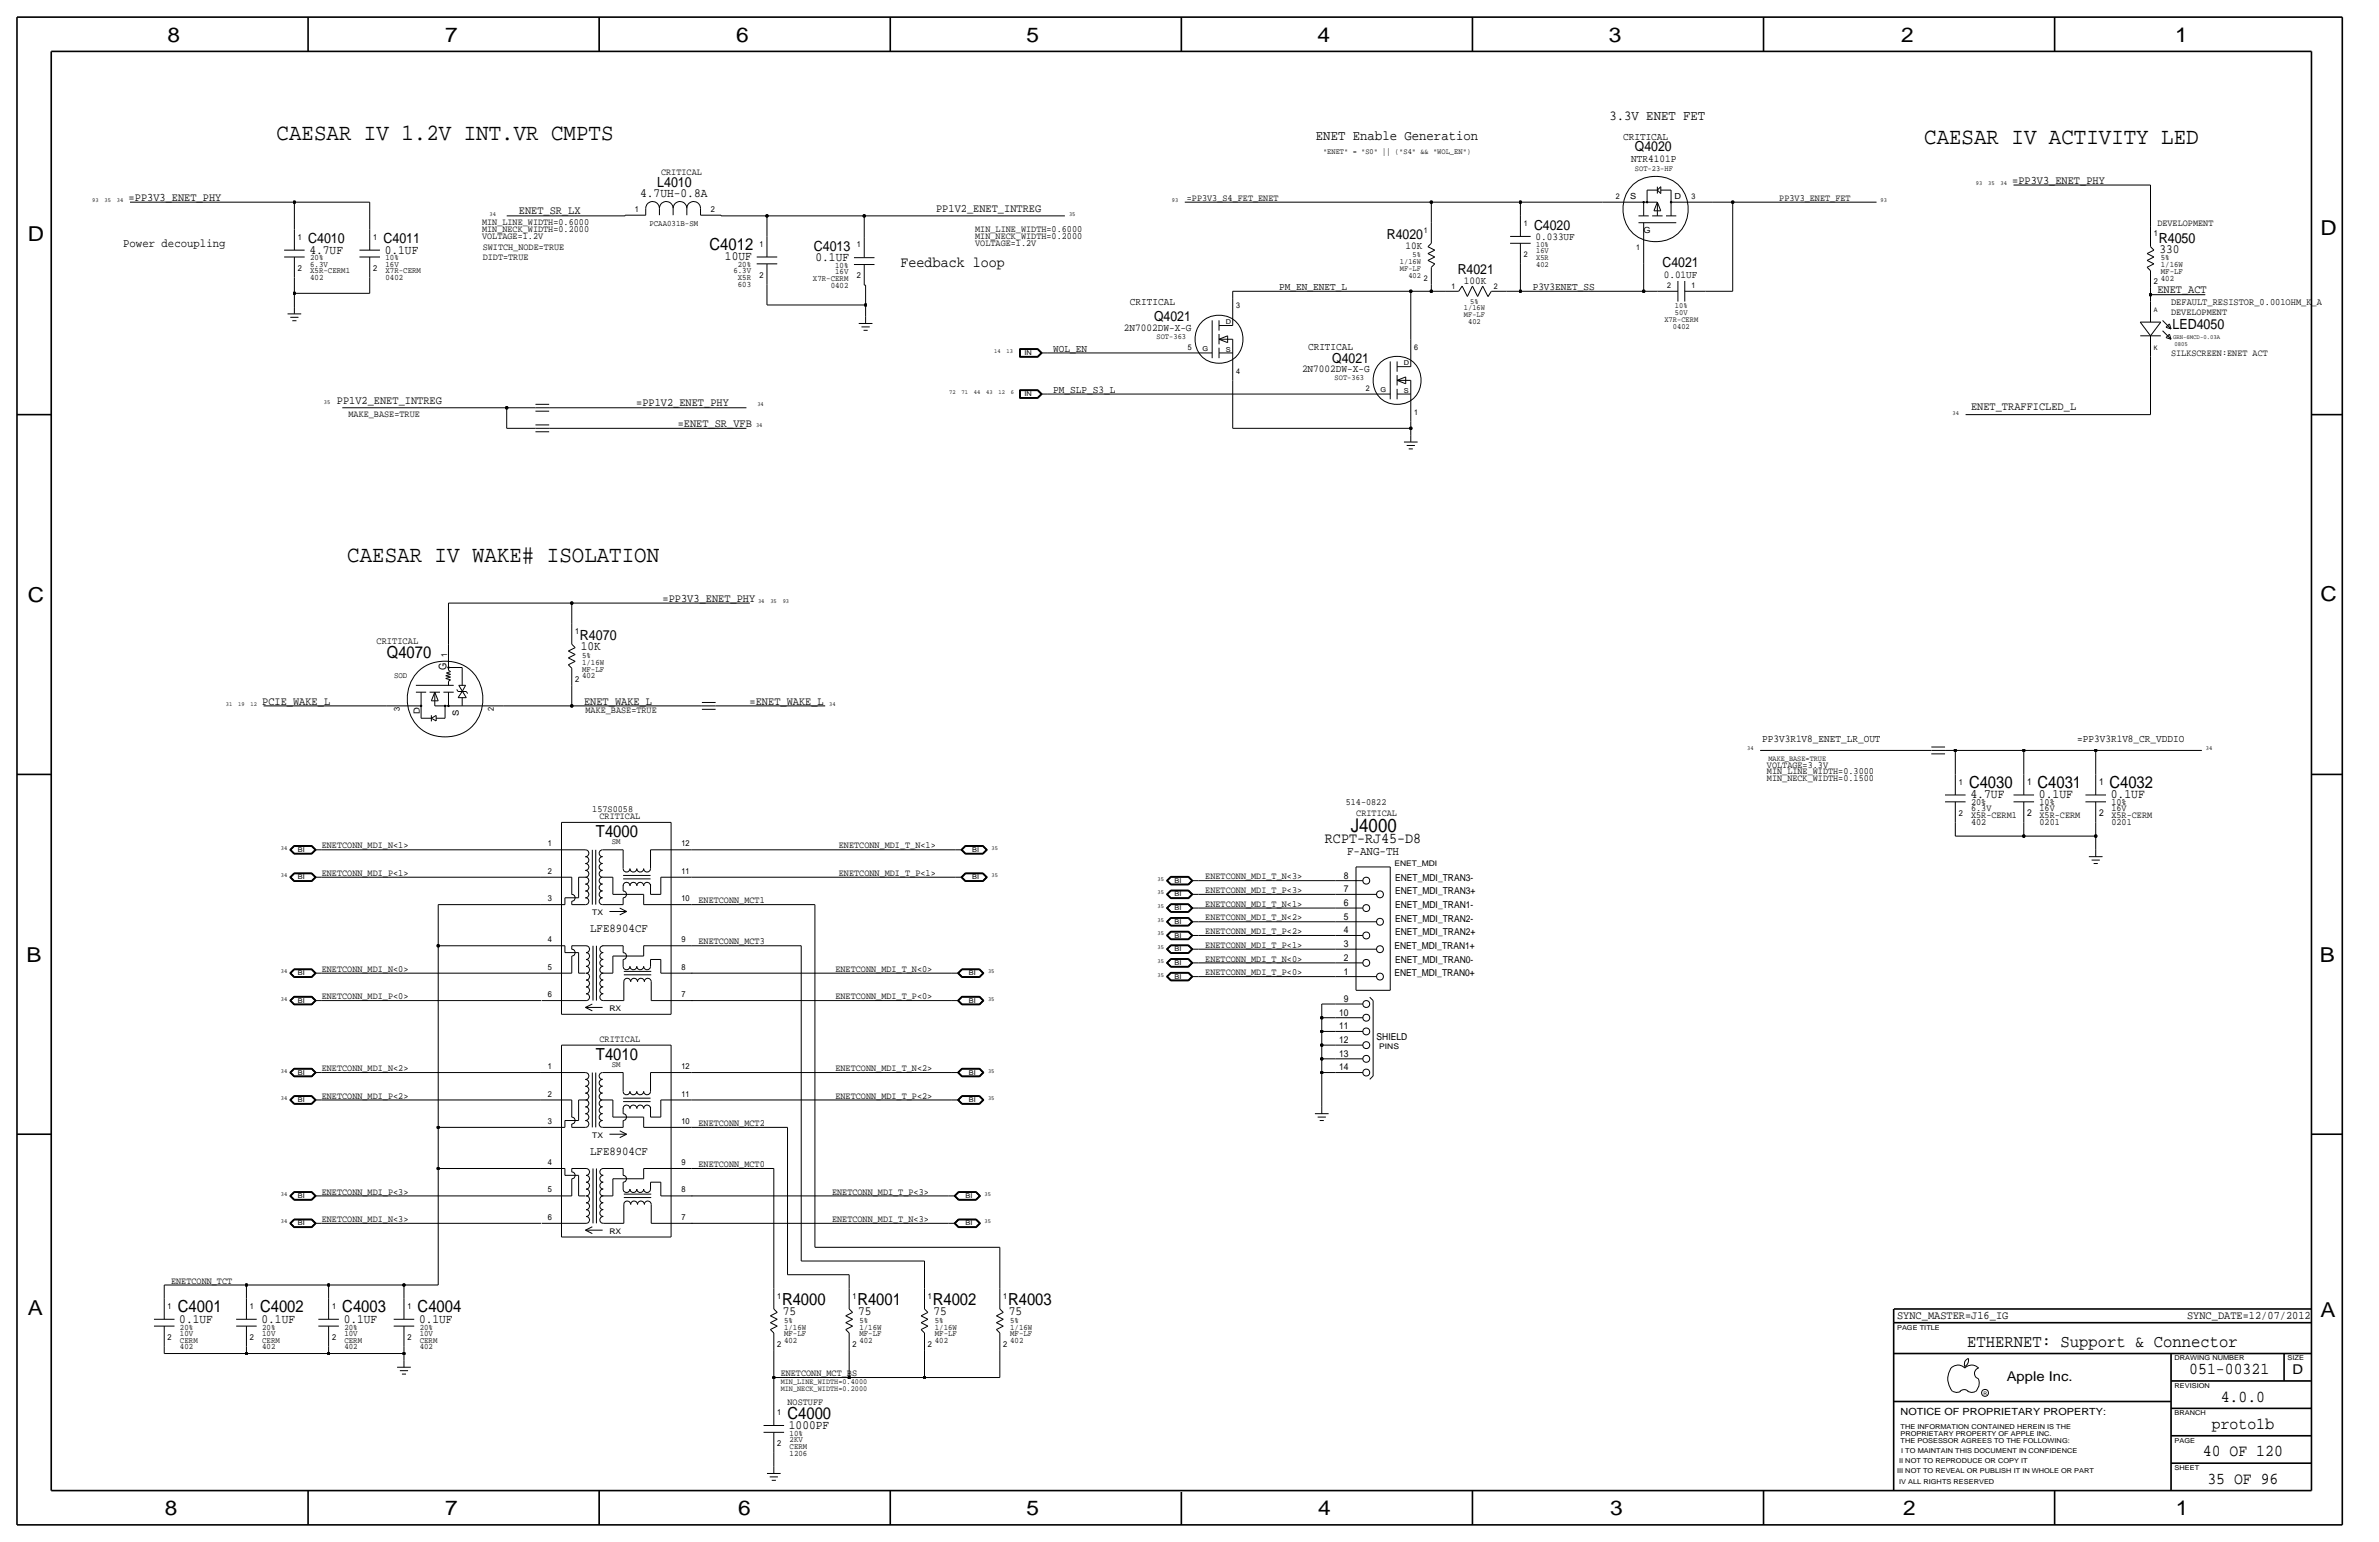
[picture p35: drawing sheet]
<svg xmlns="http://www.w3.org/2000/svg" width="882mm" height="572mm" viewBox="0 0 882 572" stroke-linecap="round" stroke-linejoin="round" font-family="sans-serif">
<defs><g id="words">
<g font-size="8.6">
<text x="102.6" y="52.1">CAESAR IV 1.2V INT.VR CMPTS</text>
<text x="713.6" y="53.3">CAESAR IV ACTIVITY LED</text>
<text x="128.8" y="208.3">CAESAR IV WAKE# ISOLATION</text>
</g>
<g font-size="7.6">
<text x="62.2" y="15.5">8</text>
<text x="165" y="15.5">7</text>
<text x="273" y="15.5">6</text>
<text x="380.7" y="15.5">5</text>
<text x="488.6" y="15.5">4</text>
<text x="596.6" y="15.5">3</text>
<text x="705.1" y="15.5">2</text>
<text x="806.7" y="15.5">1</text>
<text x="10.4" y="89.4">D</text>
<text x="860.5" y="87.1">D</text>
<text x="10.4" y="223.3">C</text>
<text x="860.5" y="222.8">C</text>
<text x="9.8" y="356.6">B</text>
<text x="860.2" y="356.4">B</text>
<text x="10.4" y="487.4">A</text>
<text x="860.5" y="488.2">A</text>
<text x="61.2" y="561.6">8</text>
<text x="165" y="561.6">7</text>
<text x="273.8" y="561.6">6</text>
<text x="380.7" y="561.6">5</text>
<text x="488.9" y="561.6">4</text>
<text x="597.1" y="561.6">3</text>
<text x="705.8" y="561.6">2</text>
<text x="806.9" y="561.6">1</text>
</g>
<text font-size="7" x="501" y="308.4">J4000</text>
<text font-size="6.5" x="729.6" y="499.1">ETHERNET: Support &amp; Connector</text>
<g font-size="6.2">
<text x="263.2" y="92.7">C4012</text>
<text x="143.5" y="243.8">Q4070</text>
<text x="730.2" y="292.1">C4030</text>
<text x="755.6" y="292.1">C4031</text>
<text x="782.3" y="292.1">C4032</text>
<text x="221" y="310.1">T4000</text>
<text x="221" y="392.7">T4010</text>
<text x="290" y="483.6">R4000</text>
<text x="318" y="483.6">R4001</text>
<text x="345.9" y="483.6">R4002</text>
<text x="373.8" y="483.6">R4003</text>
<text x="66" y="486.4">C4001</text>
<text x="96.5" y="486.4">C4002</text>
<text x="126.9" y="486.4">C4003</text>
<text x="154.9" y="486.4">C4004</text>
<text x="811.9" y="509.3">051-00321</text>
<text x="823.6" y="519.4">4.0.0</text>
<text x="292" y="525.8">C4000</text>
<text x="820.3" y="529.6">proto1b</text>
<text x="817" y="539.8">40 OF 120</text>
<text x="818.6" y="549.9">35 OF 96</text>
</g>
<g font-size="5.6">
<text x="334" y="99.1">Feedback loop</text>
<text x="491.4" y="312.4">RCPT-RJ45-D8</text>
</g>
<g font-size="5.2">
<text x="243.7" y="69.3">L4010</text>
<text x="800.6" y="89.9">R4050</text>
<text x="114.2" y="90.2">C4010</text>
<text x="142.2" y="90.2">C4011</text>
<text x="301.8" y="93">C4013</text>
<text x="805.6" y="121.9">LED4050</text>
<text x="215.1" y="237.2">R4070</text>
</g>
<g font-size="5.1">
<text x="596.8" y="44.5">3.3V ENET FET</text>
<text x="488" y="52.1">ENET Enable Generation</text>
<text x="606.3" y="55.9">Q4020</text>
<text x="514.3" y="88.6">R4020</text>
<text x="568.9" y="85.1">C4020</text>
<text x="540.6" y="101.6">R4021</text>
<text x="616.5" y="99.1">C4021</text>
<text x="428" y="119.1">Q4021</text>
<text x="494" y="134.4">Q4021</text>
</g>
<g font-size="5">
<text x="850.1" y="509.3">D</text>
<text x="744.2" y="511.8">Apple Inc.</text>
</g>
<g font-size="4.7">
<text x="237.4" y="72.9">4.7UH-0.8A</text>
<text x="114.8" y="94">4.7UF</text>
<text x="142.7" y="94">0.1UF</text>
<text x="800.8" y="93.7">330</text>
<text x="268.9" y="96.5">10UF</text>
<text x="302.4" y="96.8">0.1UF</text>
<text x="215.3" y="241">10K</text>
<text x="730.7" y="295.9">4.7UF</text>
<text x="756.1" y="295.9">0.1UF</text>
<text x="782.8" y="295.9">0.1UF</text>
<text x="66.5" y="490.2">0.1UF</text>
<text x="97" y="490.2">0.1UF</text>
<text x="127.5" y="490.2">0.1UF</text>
<text x="155.4" y="490.2">0.1UF</text>
<text x="290.3" y="487.4">75</text>
<text x="318.2" y="487.4">75</text>
<text x="346.2" y="487.4">75</text>
<text x="374.1" y="487.4">75</text>
<text x="292.6" y="529.6">1000PF</text>
</g>
<text font-size="4.5" x="499.6" y="316.7">F-ANG-TH</text>
<g font-size="4.4">
<text x="45.7" y="91.4">Power decoupling</text>
<text x="218.9" y="345.4">LFE8904CF</text>
<text x="218.9" y="428">LFE8904CF</text>
</g>
<g font-size="4.3">
<text x="746.2" y="68.1">=PP3V3_ENET_PHY</text>
<text x="47.7" y="74.4">=PP3V3_ENET_PHY</text>
<text x="192.4" y="79.2">ENET_SR_LX</text>
<text x="347.2" y="78.5">PP1V2_ENET_INTREG</text>
<text x="800" y="108.7">ENET_ACT</text>
<text x="124.9" y="149.6">PP1V2_ENET_INTREG</text>
<text x="235.9" y="150.4">=PP1V2_ENET_PHY</text>
<text x="731" y="151.9">ENET_TRAFFICLED_L</text>
<text x="251.3" y="158.2">=ENET_SR_VFB</text>
<text x="245.7" y="223">=PP3V3_ENET_PHY</text>
<text x="97.2" y="261.1">PCIE_WAKE_L</text>
<text x="216.6" y="261.1">ENET_WAKE_L</text>
<text x="278" y="261.1">=ENET_WAKE_L</text>
<text x="703.5" y="488.9">SYNC_MASTER=J16_IG</text>
<text x="811.1" y="488.9">SYNC_DATE=12/07/2012</text>
</g>
<g font-size="3.9">
<text x="601.9" y="52.1">CRITICAL</text>
<text x="604.9" y="60">NTR4101P</text>
<text x="569.4" y="88.9">0.033UF</text>
<text x="521.2" y="92.5">10K</text>
<text x="474.4" y="107.4">PM_EN_ENET_L</text>
<text x="542.9" y="105.2">100K</text>
<text x="568.4" y="107.4">P3V3ENET_SS</text>
<text x="617" y="102.9">0.01UF</text>
<text x="419" y="113">CRITICAL</text>
<text x="416.8" y="122.7">2N7002DW-X-G</text>
<text x="390.6" y="130.3">WOL_EN</text>
<text x="485.1" y="129.5">CRITICAL</text>
<text x="482.8" y="137.9">2N7002DW-X-G</text>
<text x="390.6" y="145.5">PM_SLP_S3_L</text>
<text x="165.6" y="248.5" transform="rotate(-90 165.6 248.5)">G</text>
<text x="653.5" y="275.1">PP3V3R1V8_ENET_LR_OUT</text>
<text x="770.3" y="275.1">=PP3V3R1V8_CR_VDDIO</text>
</g>
<text font-size="3.7" x="704.8" y="524.5">NOTICE OF PROPRIETARY PROPERTY:</text>
<g font-size="3.6">
<text x="805.1" y="113">DEFAULT_RESISTOR_0.001OHM_K_A</text>
<text x="139.6" y="238.8">CRITICAL</text>
</g>
<g font-size="3.5">
<text x="245.2" y="64.8">CRITICAL</text>
<text x="440.1" y="74.4">=PP3V3_S4_FET_ENET</text>
<text x="659.8" y="74.4">PP3V3_ENET_FET</text>
<text x="178.8" y="83.6">MIN_LINE_WIDTH=0.6000</text>
<text x="800" y="83.8">DEVELOPMENT</text>
<text x="178.8" y="88.6">VOLTAGE=1.2V</text>
<text x="178.8" y="86.1">MIN_NECK_WIDTH=0.2000</text>
<text x="361.6" y="88.6">MIN_NECK_WIDTH=0.2000</text>
<text x="361.6" y="86.1">MIN_LINE_WIDTH=0.6000</text>
<text x="179" y="92.7">SWITCH_NODE=TRUE</text>
<text x="361.6" y="91.2">VOLTAGE=1.2V</text>
<text x="179" y="96.5">DIDT=TRUE</text>
<text x="805.1" y="116.8">DEVELOPMENT</text>
<text x="805.1" y="132.1">SILKSCREEN:ENET ACT</text>
<text x="129.2" y="154.7">MAKE_BASE=TRUE</text>
<text x="217.1" y="264.2">MAKE_BASE=TRUE</text>
<text x="655.3" y="284.5">VOLTAGE=3.3V</text>
<text x="655.3" y="287">MIN_LINE_WIDTH=0.3000</text>
<text x="655.3" y="289.6">MIN_NECK_WIDTH=0.1500</text>
<text x="751.8" y="290.8">1</text>
<text x="778.5" y="290.8">1</text>
<text x="499.1" y="298.5">514-0822</text>
<text x="731" y="298.5">20%</text>
<text x="756.4" y="298.5">10%</text>
<text x="783" y="298.5">10%</text>
<text x="219.7" y="301">157S0058</text>
<text x="222.3" y="303.5">CRITICAL</text>
<text x="503" y="302.3">CRITICAL</text>
<text x="731" y="303.3">X5R-CERM1</text>
<text x="731" y="305.8">402</text>
<text x="731" y="300.7">6.3V</text>
<text x="751.8" y="302.3">2</text>
<text x="756.4" y="305.8">0201</text>
<text x="756.4" y="300.7">16V</text>
<text x="756.4" y="303.3">X5R-CERM</text>
<text x="778.5" y="302.3">2</text>
<text x="783" y="303.3">X5R-CERM</text>
<text x="783" y="305.8">0201</text>
<text x="783" y="300.7">16V</text>
<text x="119.3" y="314.5">ENETCONN_MDI_N&lt;1&gt;</text>
<text x="311.1" y="314.5">ENETCONN_MDI_T_N&lt;1&gt;</text>
<text x="119.3" y="324.6">ENETCONN_MDI_P&lt;1&gt;</text>
<text x="311.1" y="324.6">ENETCONN_MDI_T_P&lt;1&gt;</text>
<text x="447" y="325.9">ENETCONN_MDI_T_N&lt;3&gt;</text>
<text x="498.3" y="325.6">8</text>
<text x="517.3" y="326.4">ENET_MDI_TRAN3-</text>
<text x="259" y="334.8">ENETCONN_MCT1</text>
<text x="447" y="331">ENETCONN_MDI_T_P&lt;3&gt;</text>
<text x="498.3" y="330.7">7</text>
<text x="498.3" y="335.8">6</text>
<text x="517.3" y="331.5">ENET_MDI_TRAN3+</text>
<text x="447" y="336">ENETCONN_MDI_T_N&lt;1&gt;</text>
<text x="447" y="341.1">ENETCONN_MDI_T_N&lt;2&gt;</text>
<text x="498.3" y="340.9">5</text>
<text x="517.3" y="336.6">ENET_MDI_TRAN1-</text>
<text x="517.3" y="341.6">ENET_MDI_TRAN2-</text>
<text x="447" y="346.2">ENETCONN_MDI_T_P&lt;2&gt;</text>
<text x="498.3" y="345.9">4</text>
<text x="517.3" y="346.7">ENET_MDI_TRAN2+</text>
<text x="259" y="350">ENETCONN_MCT3</text>
<text x="447" y="351.3">ENETCONN_MDI_T_P&lt;1&gt;</text>
<text x="498.3" y="351">3</text>
<text x="517.1" y="351.5">ENET_MDI_TRAN1+</text>
<text x="447" y="356.4">ENETCONN_MDI_T_N&lt;0&gt;</text>
<text x="498.3" y="356.1">2</text>
<text x="517.3" y="356.9">ENET_MDI_TRAN0-</text>
<text x="119.3" y="360.2">ENETCONN_MDI_N&lt;0&gt;</text>
<text x="309.8" y="360.2">ENETCONN_MDI_T_N&lt;0&gt;</text>
<text x="447" y="361.4">ENETCONN_MDI_T_P&lt;0&gt;</text>
<text x="498.3" y="361.2">1</text>
<text x="517.1" y="361.7">ENET_MDI_TRAN0+</text>
<text x="119.3" y="370.3">ENETCONN_MDI_P&lt;0&gt;</text>
<text x="309.8" y="370.3">ENETCONN_MDI_T_P&lt;0&gt;</text>
<text x="498.3" y="371.3">9</text>
<text x="496.6" y="376.4">10</text>
<text x="496.6" y="381.5">11</text>
<text x="222.3" y="386.1">CRITICAL</text>
<text x="496.6" y="386.6">12</text>
<text x="510.5" y="385.6">SHIELD</text>
<text x="496.6" y="391.7">13</text>
<text x="119.3" y="397">ENETCONN_MDI_N&lt;2&gt;</text>
<text x="309.8" y="397">ENETCONN_MDI_T_N&lt;2&gt;</text>
<text x="496.6" y="396.7">14</text>
<text x="119.3" y="407.2">ENETCONN_MDI_P&lt;2&gt;</text>
<text x="309.8" y="407.2">ENETCONN_MDI_T_P&lt;2&gt;</text>
<text x="259" y="417.3">ENETCONN_MCT2</text>
<text x="259" y="432.6">ENETCONN_MCT0</text>
<text x="119.3" y="442.7">ENETCONN_MDI_P&lt;3&gt;</text>
<text x="308.6" y="442.7">ENETCONN_MDI_T_P&lt;3&gt;</text>
<text x="119.3" y="452.9">ENETCONN_MDI_N&lt;3&gt;</text>
<text x="308.6" y="452.9">ENETCONN_MDI_T_N&lt;3&gt;</text>
<text x="63.4" y="475.7">ENETCONN_TCT</text>
<text x="289.5" y="510">ENETCONN_MCT_BS</text>
<text x="292" y="520.7">NOSTUFF</text>
</g>
<g font-size="3.2">
<text x="155.7" y="264.7" transform="rotate(-90 155.7 264.7)">D</text>
<text x="170.1" y="265.3" transform="rotate(-90 170.1 265.3)">S</text>
</g>
<g font-size="3.1">
<text x="604.6" y="73.7">S</text>
<text x="621" y="73.7">D</text>
<text x="235.4" y="78.5">1</text>
<text x="240.8" y="83.8">PCAA031B-SM</text>
<text x="263.6" y="78.5">2</text>
<text x="110.4" y="88.9">1</text>
<text x="138.4" y="88.9">1</text>
<text x="609.5" y="86.4">G</text>
<text x="798.8" y="87.6">1</text>
<text x="281.6" y="91.4">1</text>
<text x="317.7" y="91.7">1</text>
<text x="110.4" y="100.3">2</text>
<text x="115" y="96.5">20%</text>
<text x="115" y="101.3">X5R-CERM1</text>
<text x="115" y="98.8">6.3V</text>
<text x="138.4" y="100.3">2</text>
<text x="143" y="98.8">16V</text>
<text x="143" y="101.3">X7R-CERM</text>
<text x="143" y="96.5">10%</text>
<text x="272" y="101.3">6.3V</text>
<text x="273.6" y="99.1">20%</text>
<text x="309.7" y="101.6">16V</text>
<text x="309.7" y="99.3">10%</text>
<text x="801.3" y="96.5">5%</text>
<text x="801.3" y="99.1">1/16W</text>
<text x="801.3" y="101.6">MF-LF</text>
<text x="115" y="103.9">402</text>
<text x="143" y="103.9">0402</text>
<text x="273.6" y="106.4">603</text>
<text x="273.6" y="103.9">X5R</text>
<text x="281.6" y="102.9">2</text>
<text x="301.5" y="104.1">X7R-CERM</text>
<text x="308.1" y="106.7">0402</text>
<text x="317.7" y="103.1">2</text>
<text x="798.8" y="105.4">2</text>
<text x="801.3" y="104.1">402</text>
<text x="213.3" y="234.9">1</text>
<text x="165.8" y="243.6" transform="rotate(-90 165.8 243.6)">1</text>
<text x="215.8" y="243.8">5%</text>
<text x="146.1" y="251.5">SOD</text>
<text x="215.8" y="251.5">402</text>
<text x="215.8" y="246.4">1/16W</text>
<text x="215.8" y="248.9">MF-LF</text>
<text x="213.3" y="252.7">2</text>
<text x="148.3" y="263.7" transform="rotate(-90 148.3 263.7)">3</text>
<text x="183.1" y="263.7" transform="rotate(-90 183.1 263.7)">2</text>
<text x="726.4" y="290.8">1</text>
<text x="726.4" y="302.3">2</text>
<text x="203.1" y="313.7">1</text>
<text x="226.9" y="312.9">SM</text>
<text x="252.7" y="313.7">12</text>
<text x="203.1" y="323.9">2</text>
<text x="252.7" y="323.9">11</text>
<text x="203.1" y="334">3</text>
<text x="252.7" y="334">10</text>
<text x="203.1" y="349.3">4</text>
<text x="252.7" y="349.3">9</text>
<text x="203.1" y="359.4">5</text>
<text x="252.7" y="359.4">8</text>
<text x="203.1" y="369.6">6</text>
<text x="252.7" y="369.6">7</text>
<text x="226.9" y="395.5">SM</text>
<text x="203.1" y="396.2">1</text>
<text x="252.7" y="396.2">12</text>
<text x="203.1" y="406.4">2</text>
<text x="252.7" y="406.4">11</text>
<text x="203.1" y="416.6">3</text>
<text x="252.7" y="416.6">10</text>
<text x="203.1" y="431.8">4</text>
<text x="252.7" y="431.8">9</text>
<text x="203.1" y="442">5</text>
<text x="252.7" y="442">8</text>
<text x="203.1" y="452.1">6</text>
<text x="252.7" y="452.1">7</text>
<text x="62.2" y="485.1">1</text>
<text x="92.7" y="485.1">1</text>
<text x="123.1" y="485.1">1</text>
<text x="151.1" y="485.1">1</text>
<text x="288.2" y="481.3">1</text>
<text x="316.2" y="481.3">1</text>
<text x="344.1" y="481.3">1</text>
<text x="372.1" y="481.3">1</text>
<text x="290.8" y="490.2">5%</text>
<text x="318.7" y="490.2">5%</text>
<text x="346.7" y="490.2">5%</text>
<text x="374.6" y="490.2">5%</text>
<text x="62.2" y="496.6">2</text>
<text x="66.8" y="492.8">20%</text>
<text x="66.8" y="495">10V</text>
<text x="66.8" y="497.6">CERM</text>
<text x="92.7" y="496.6">2</text>
<text x="97.2" y="492.8">20%</text>
<text x="97.2" y="495">10V</text>
<text x="97.2" y="497.6">CERM</text>
<text x="123.1" y="496.6">2</text>
<text x="127.7" y="492.8">20%</text>
<text x="127.7" y="497.6">CERM</text>
<text x="127.7" y="495">10V</text>
<text x="151.1" y="496.6">2</text>
<text x="155.7" y="497.6">CERM</text>
<text x="155.7" y="492.8">20%</text>
<text x="155.7" y="495">10V</text>
<text x="290.8" y="497.8">402</text>
<text x="290.8" y="492.8">1/16W</text>
<text x="290.8" y="495.3">MF-LF</text>
<text x="318.7" y="497.8">402</text>
<text x="318.7" y="492.8">1/16W</text>
<text x="318.7" y="495.3">MF-LF</text>
<text x="346.7" y="497.8">402</text>
<text x="346.7" y="495.3">MF-LF</text>
<text x="346.7" y="492.8">1/16W</text>
<text x="374.6" y="492.8">1/16W</text>
<text x="374.6" y="497.8">402</text>
<text x="374.6" y="495.3">MF-LF</text>
<text x="66.8" y="500.1">402</text>
<text x="97.2" y="500.1">402</text>
<text x="127.7" y="500.1">402</text>
<text x="155.7" y="500.1">402</text>
<text x="288.2" y="499.1">2</text>
<text x="316.2" y="499.1">2</text>
<text x="344.1" y="499.1">2</text>
<text x="372.1" y="499.1">2</text>
<text x="288.2" y="524.5">1</text>
<text x="292.8" y="532.1">10%</text>
<text x="288.2" y="535.9">2</text>
<text x="292.8" y="537">CERM</text>
<text x="292.8" y="534.4">2KV</text>
<text x="292.8" y="539.5">1206</text>
</g>
<g font-size="2.9">
<text x="490.6" y="57.2">&quot;ENET&quot; = &quot;S0&quot; || (&quot;S4&quot; &amp;&amp; &quot;WOL_EN&quot;)</text>
<text x="606.3" y="63.5">SOT-23-HF</text>
<text x="599.2" y="73.7">2</text>
<text x="627.3" y="73.7">3</text>
<text x="565.1" y="83.8">1</text>
<text x="528.1" y="86.4">1</text>
<text x="523.9" y="95.3">5%</text>
<text x="565.1" y="95.3">2</text>
<text x="569.7" y="91.4">10%</text>
<text x="569.7" y="93.7">16V</text>
<text x="606.8" y="92.7">1</text>
<text x="519.2" y="100.3">MF-LF</text>
<text x="519.2" y="97.8">1/16W</text>
<text x="569.7" y="96.3">X5R</text>
<text x="569.7" y="98.8">402</text>
<text x="522.3" y="102.9">402</text>
<text x="528.1" y="104.1">2</text>
<text x="538.2" y="107.2">1</text>
<text x="553.9" y="107.2">2</text>
<text x="618.3" y="106.7">2</text>
<text x="627.3" y="106.7">1</text>
<text x="545.2" y="112.5">5%</text>
<text x="458.4" y="114.3">3</text>
<text x="542.9" y="117.6">MF-LF</text>
<text x="542.9" y="115.1">1/16W</text>
<text x="617.2" y="119.4">X7R-CERM</text>
<text x="621.2" y="114.3">10%</text>
<text x="621.2" y="116.8">50V</text>
<text x="428.9" y="125.5">SOT-363</text>
<text x="544.5" y="120.1">402</text>
<text x="620.4" y="121.9">0402</text>
<text x="440.5" y="129.5">5</text>
<text x="524.5" y="129.5">6</text>
<text x="458.4" y="138.4">4</text>
<text x="494.9" y="140.7">SOT-363</text>
<text x="506.5" y="144.8">2</text>
<text x="524.5" y="153.7">1</text>
<text x="655.8" y="282">MAKE_BASE=TRUE</text>
<text x="517.1" y="321.1">ENET_MDI</text>
<text x="219.7" y="339.1">TX</text>
<text x="226" y="374.6">RX</text>
<text x="511.5" y="388.9">PINS</text>
<text x="219.7" y="421.6">TX</text>
<text x="226" y="457.2">RX</text>
<text x="289.5" y="513.1">MIN_LINE_WIDTH=0.4000</text>
<text x="289.5" y="515.6">MIN_NECK_WIDTH=0.2000</text>
</g>
<g font-size="2.5">
<text x="454.6" y="120.1">D</text>
<text x="379.9" y="131.6">IN</text>
<text x="446" y="130">G</text>
<text x="454.6" y="130.3">S</text>
<text x="520.6" y="135.4">D</text>
<text x="379.9" y="146.8">IN</text>
<text x="512" y="145.3">G</text>
<text x="520.6" y="145.5">S</text>
<text x="110.4" y="315.7">BI</text>
<text x="360.6" y="315.7">BI</text>
<text x="110.4" y="325.9">BI</text>
<text x="360.6" y="325.9">BI</text>
<text x="435.6" y="327.2">BI</text>
<text x="435.6" y="332.2">BI</text>
<text x="435.6" y="337.3">BI</text>
<text x="435.6" y="347.5">BI</text>
<text x="435.6" y="342.4">BI</text>
<text x="435.6" y="352.6">BI</text>
<text x="435.6" y="357.6">BI</text>
<text x="110.4" y="361.4">BI</text>
<text x="359.3" y="361.4">BI</text>
<text x="435.6" y="362.7">BI</text>
<text x="110.4" y="371.6">BI</text>
<text x="359.3" y="371.6">BI</text>
<text x="110.4" y="398.3">BI</text>
<text x="359.3" y="398.3">BI</text>
<text x="110.4" y="408.4">BI</text>
<text x="359.3" y="408.4">BI</text>
<text x="110.4" y="444">BI</text>
<text x="358" y="444">BI</text>
<text x="110.4" y="454.2">BI</text>
<text x="358" y="454.2">BI</text>
<text x="703.5" y="492.8">PAGE TITLE</text>
<text x="806.4" y="504.2">DRAWING NUMBER</text>
<text x="848.3" y="504.2">SIZE</text>
<text x="806.4" y="514.4">REVISION</text>
<text x="806.4" y="524.5">BRANCH</text>
<text x="704.8" y="532.1">PROPRIETARY PROPERTY OF APPLE INC.</text>
<text x="704.8" y="529.6">THE INFORMATION CONTAINED HEREIN IS THE</text>
<text x="704.8" y="534.7">THE POSESSOR AGREES TO THE FOLLOWING:</text>
<text x="705.1" y="538.5">I TO MAINTAIN THIS DOCUMENT IN CONFIDENCE</text>
<text x="806.4" y="534.7">PAGE</text>
<text x="704.3" y="542.3">II NOT TO REPRODUCE OR COPY IT</text>
<text x="806.4" y="544.8">SHEET</text>
<text x="703.5" y="546.1">III NOT TO REVEAL OR PUBLISH IT IN WHOLE OR PART</text>
<text x="704.3" y="549.9">IV ALL RIGHTS RESERVED</text>
</g>
<g font-size="2.3">
<text x="732.7" y="68.6">93</text>
<text x="737.3" y="68.6">35</text>
<text x="741.9" y="68.6">34</text>
<text x="34.2" y="74.9">93</text>
<text x="38.8" y="74.9">35</text>
<text x="43.4" y="74.9">34</text>
<text x="434.5" y="74.9">93</text>
<text x="697.4" y="74.9">93</text>
<text x="181.6" y="80">34</text>
<text x="396.4" y="80">35</text>
<text x="798.8" y="115.6">A</text>
<text x="805.9" y="125.5">GRN-6MCD-0.03A</text>
<text x="368.7" y="130.8">14</text>
<text x="373.3" y="130.8">13</text>
<text x="798.8" y="129.5">K</text>
<text x="806.4" y="128.3">0805</text>
<text x="120.1" y="149.6">35</text>
<text x="352" y="146.1">72</text>
<text x="356.6" y="146.1">71</text>
<text x="361.1" y="146.1">44</text>
<text x="365.7" y="146.1">43</text>
<text x="370.3" y="146.1">12</text>
<text x="374.9" y="146.1">6</text>
<text x="280.9" y="150.4">34</text>
<text x="724.1" y="153.7">34</text>
<text x="280.4" y="158.2">34</text>
<text x="281.1" y="223.5">34</text>
<text x="285.7" y="223.5">35</text>
<text x="290.3" y="223.5">93</text>
<text x="83.8" y="261.6">31</text>
<text x="88.3" y="261.6">19</text>
<text x="92.9" y="261.6">12</text>
<text x="307.5" y="261.6">34</text>
<text x="647.9" y="278.1">34</text>
<text x="818.1" y="278.1">34</text>
<text x="104.1" y="315">34</text>
<text x="367.7" y="315">35</text>
<text x="104.1" y="325.1">34</text>
<text x="367.7" y="325.1">35</text>
<text x="429.3" y="326.4">35</text>
<text x="429.3" y="331.5">35</text>
<text x="429.3" y="341.6">35</text>
<text x="429.3" y="336.5">35</text>
<text x="429.3" y="346.7">35</text>
<text x="429.3" y="351.8">35</text>
<text x="429.3" y="356.9">35</text>
<text x="104.1" y="360.7">34</text>
<text x="366.4" y="360.7">35</text>
<text x="429.3" y="361.9">35</text>
<text x="104.1" y="370.8">34</text>
<text x="366.4" y="370.8">35</text>
<text x="104.1" y="397.5">34</text>
<text x="366.4" y="397.5">35</text>
<text x="104.1" y="407.7">34</text>
<text x="366.4" y="407.7">35</text>
<text x="104.1" y="443.2">34</text>
<text x="365.2" y="443.2">35</text>
<text x="104.1" y="453.4">34</text>
<text x="365.2" y="453.4">35</text>
</g>
<text font-size="1.8" x="735.5" y="516.9">R</text>
</g></defs>
<g fill="none" stroke="#000" stroke-width=".37">
<path d="M48.2 74.9h61zM109.2 74.9h27.9zM109.2 74.9v10.2zM137.1 74.9v10.2zM231.9 79.8v.2zM231.9 79.8h7.6zM239.5 77.2v2.6zM239.5 77.2a2.54 2.54 0 0 1 2.5-2.5 2.54 2.54 0 0 1 2.6 2.5 2.54 2.54 0 0 1 2.5-2.5 2.54 2.54 0 0 1 2.5 2.5 2.54 2.54 0 0 1 2.6-2.5 2.54 2.54 0 0 1 2.5 2.5 2.54 2.54 0 0 1 2.6-2.5 2.54 2.54 0 0 1 2.5 2.5M244.6 77.2v2.6zM249.6 77.2v2.6zM254.7 77.2v2.6zM259.8 79.8h7.6z"/>
<path d="M259.8 77.2v2.6zM267.4 79.8v.2zM439.4 74.9h91.4zM530.8 74.9h33zM530.8 74.9v7.7zM563.8 74.9v5.1zM563.8 74.9h30.5zM594.3 74.9h20.3zM605.7 68.3a12.2 12.2 0 0 1 20.2 6.8 12 12 0 0 1-15.8 13.9 12.4 12.4 0 0 1-4.4-20.7zM609.5 74.9v5.1zM610.8 70.5h3.8zM610.8 70.5v4.4z"/>
<path d="M613.4 78.1h2.5zM614.6 70.5l1.3 1.2zM614.6 74.9v5.1zM614.6 74.9l-1.2 3.2zM614.6 74.9l1.3 3.2zM614.6 69.2v2.5zM614.6 70.5l1.3-1.3zM615.9 70.5h3.8zM615.9 69.2v2.5zM619.7 74.9h15.2zM619.7 70.5v9.5zM634.9 74.9h7.7z"/>
<path d="M642.6 74.9h53.3zM642.6 74.9v33.1zM746.7 68.6h50.8zM797.5 68.6v15.2zM105.4 92.7h7.6zM105.4 95.3h7.6zM109.2 85.1v7.6zM109.2 95.2v7.7zM133.3 92.7h7.6zM133.3 95.3h7.6zM137.1 85.1v7.6zM137.1 95.2v7.7z"/>
<path d="M187.9 80h44zM267.4 80h17zM280.6 97.8h7.6zM280.6 95.3h7.6zM284.4 80h36.1zM284.4 80v7.6zM284.4 87.6v7.7zM284.4 97.8v7.6zM316.7 98h7.6zM316.7 95.5h7.6zM320.5 80v7.9zM320.5 87.9v7.6z"/>
<path d="M320.5 98v7.7zM320.5 80h74.4zM529.5 96.5l2.6-1.2zM529.5 94l2.6-1.3zM529.5 91.4l1.3-1.2zM529.5 91.4l2.6 1.3zM529.5 96.5l2.6 1.3zM529.5 94l2.6 1.3zM530.8 82.5v7.7zM530.8 99.1v6.3zM532.1 97.8l-1.3 1.3zM560 90.2h7.6z"/>
<path d="M560 87.6h7.6zM563.8 97.8v10.1zM563.8 80v7.6zM563.8 90.2v7.6zM607.6 80h3.8zM607.6 82.6h14zM609.5 97.8v10.1zM609.5 82.6v15.2zM612.7 80h3.9zM617.8 80h3.8zM796.2 99.1l1.3 1.2zM796.2 96.5l2.6 1.3z"/>
<path d="M796.2 94l2.6 1.3zM796.2 94l2.6-1.3zM796.2 99.1l2.6-1.3zM796.2 96.5l2.6-1.2zM797.5 83.8v7.6zM797.5 91.4l1.3 1.3zM106.6 116.3h5.1zM107.6 117.6h3.1zM108.4 118.9h1.5zM109.2 108.7h27.9zM109.2 102.9v5.8zM109.2 108.7v5.1z"/>
<path d="M109.2 113.8v2.5zM137.1 102.9v5.8zM284.4 113h36.6zM284.4 105.4v7.6zM318.5 119.9h5zM320.5 105.7h.5zM321 105.7v7.3zM321 113v4.3zM321 117.3v2.6zM449.5 118.7v14zM452.1 118.7v3.8zM457.1 107.9v2.6z"/>
<path d="M457.1 110.5v10.1zM457.1 108h66.1zM523.2 108h7.6zM523.2 108v17.7zM530.8 105.4v2.6zM530.8 108h5.1zM535.9 108h5.1zM542.2 106l2 3.9zM542.2 106l-1.2 2zM546 106l-1.8 3.9zM546 106l2 3.9zM549.9 106l-1.9 3.9z"/>
<path d="M549.9 106l1.9 3.9zM553.1 108h5.6zM553.1 108l-1.3 2zM558.7 108h5.1zM563.8 108h45.7zM609.5 108h5.1zM614.6 108h7.6zM622.2 104.1v7.7zM624.8 108h7.6zM624.8 104.1v7.7zM632.4 108h10.2zM793.7 119.4l3.8 5.1z"/>
<path d="M793.7 119.4h7.6zM797.5 106.7v2.5zM797.5 109.2v2.6zM797.5 111.8v7.6zM797.5 100.3v6.4zM797.5 109.2h20.3zM801.3 119.4l-3.8 5.1zM802 118.8l3.1 3.1zM319.5 121.2h3zM320.2 122.4h1.6zM378.1 129.2v3.2zM378.1 132.4h6.8z"/>
<path d="M378.1 129.2h6.8zM378.2 129.3v3zM378.2 132.3h6.7zM378.2 129.3h6.7zM378.3 129.4v2.8zM378.3 132.2h6.5zM378.3 129.4h6.5zM378.4 129.5h6.4zM378.4 129.5v2.6zM378.4 132.1h6.4zM384.8 129.5l1.2 1.3zM384.8 132.1l1.2-1.3z"/>
<path d="M384.8 129.4l1.4 1.4zM384.8 132.2l1.4-1.4zM384.9 132.3l1.4-1.5zM384.9 129.3l1.4 1.5zM384.9 129.2l1.6 1.6zM384.9 132.4l1.6-1.6zM386 130.8h2.6zM388.6 130.8h48.2zM436.8 130.8h12.7zM452.1 125.7h5zM452.1 120.7h5zM452.1 130.8h5z"/>
<path d="M452.1 125.7l3.2 1.3zM452.1 125.7l3.2-1.2zM452.1 123.8v3.8zM452.1 128.9v3.8zM455.3 124.5v2.5zM457.1 125.7v15.3zM515.6 134v14zM518.1 139v3.8zM518.1 134v3.8zM518.1 135.9h5.1zM521.3 139.7v2.5zM523.2 125.7v10.2z"/>
<path d="M793.7 124.5h7.6zM797.5 132.1v21.6zM797.5 124.5v7.6zM802 122.6l3.1 3.1zM803.2 121.3l1.9 .6zM803.2 125.1l1.9 .6zM803.2 121.3l1.3-1.3zM804.5 120l.6 1.9zM804.5 123.9l.6 1.8zM804.5 123.9l-1.3 1.2zM126.9 151.1h61zM187.9 158.8h10.7z"/>
<path d="M187.9 151.1h10.7zM187.9 151.1v7.7zM198.6 152.4h5.1zM198.6 151.1h5.1zM198.6 149.9h5.1zM198.6 158.8h5.1zM198.6 157.5h5.1zM203.7 158.8h73.1zM203.7 151.1h73.1zM378.1 144.5v3.1zM378.1 147.6h6.8zM378.1 144.5h6.8z"/>
<path d="M378.2 144.6v2.9zM378.2 147.5h6.7zM378.2 144.6h6.7zM378.3 144.7v2.7zM378.3 147.4h6.5zM378.3 144.7h6.5zM378.4 144.8h6.4zM378.4 144.8v2.5zM378.4 147.3h6.4zM384.8 144.8l1.2 1.3zM384.8 147.3l1.2-1.3zM384.8 144.7l1.4 1.4z"/>
<path d="M384.8 147.4l1.4-1.4zM384.9 147.5l1.4-1.4zM384.9 144.6l1.4 1.5zM384.9 144.5l1.6 1.6zM384.9 147.6l1.6-1.6zM386 146.1h2.6zM388.6 146.1h114.3zM457.1 141v17.8zM457.1 158.8h66.1zM502.9 146.1h12.7zM518.1 146.1h5.1zM518.1 141l3.2 1.2z"/>
<path d="M518.1 141l3.2-1.3zM518.1 144.1v3.9zM518.1 141h5.1zM523.2 158.7v2.6zM523.2 156.2v2.6zM523.2 141v15.2zM728.9 153.7h68.6zM198.6 160h5.1zM520.6 163.8h5.1zM521.7 165.1h3zM522.4 166.4h1.6zM523.2 161.3v2.5z"/>
<path d="M166.3 223.5h45.7zM166.3 223.5v15.3zM166.3 238.8v9.6zM212 238.8l1.3 1.2zM212 223.5v7.6zM212 223.5h66.1zM212 231.1v7.7zM154.2 254h14zM154.2 256.5h3.8zM154.5 249.4a14.7 14.7 0 0 1 22.1 1.4 14.5 14.5 0 0 1-5.4 21.1 14.3 14.3 0 0 1-18.6-6.1 15.1 15.1 0 0 1 1.9-16.4zM156.2 256.5v9.7zM159.3 256.5h3.9z"/>
<path d="M160 259.7h2.5zM161.2 256.5l-1.2 3.2zM161.2 256.5l1.3 3.2zM161.2 256.5v5.1zM164.4 256.5h3.8zM165.3 251.5l1.8-.5zM165.3 250.4l1.8-.5zM165.3 251.5l1.8 .5zM165.3 250.4l1.8 .6zM165.6 249.4l1.5-.5zM165.6 249.4l1.5 .5zM166.3 252.5v1.5z"/>
<path d="M166.3 252.5l.8-.5zM166.3 247.4h5.1zM166.3 256.5v5.1zM166.3 248.4l.8 .5zM169.4 255.5l.5 .8zM169.9 258.6h3zM169.9 256.3h3zM170.1 254h2.6zM170.1 254l2.8 4.6zM171.4 247.4v6.6zM171.4 258.6v3zM171.4 256.3l-1.5 2.3z"/>
<path d="M172.7 254l-1.3 2.3zM172.9 256.3l.5 .7zM210.8 246.4l1.2 1.3zM210.8 243.8l2.5 1.3zM210.8 241.3l2.5 1.3zM210.8 241.3l2.5-1.3zM210.8 246.4l2.5-1.3zM210.8 243.8l2.5-1.2zM212 254v7.6zM212 247.7v6.3zM97.7 261.6h45.8zM143.5 261.6h12.7z"/>
<path d="M156.2 266.2h3.8zM160 266.2l1.7-1zM160 265.1v2.3zM160 266.2l1.7 1zM161.2 261.6h25.4zM161.7 266.2h3.3zM161.7 265.2v2zM165 261.6v4.6zM186.6 261.6h25.4zM212 261.6h48.3zM260.3 261.6h5.1zM260.3 260.4h5.1z"/>
<path d="M260.3 262.9h5.1zM265.4 261.6h40.6zM652.7 278.1h63.5zM716.2 279.4h5.1zM716.2 278.1h5.1zM716.2 276.9h5.1zM721.3 278.1h3.8zM725.1 278.1v8.9zM725.1 278.1h25.4zM750.5 278.1h26.7zM750.5 278.1v8.9zM777.2 278.1h39.4z"/>
<path d="M777.2 278.1v8.9zM721.3 294.6h7.6zM721.3 297.2h7.6zM725.1 287v7.6zM725.1 297.2v7.6zM746.7 294.6h7.6zM746.7 297.2h7.6zM750.5 287v7.6zM750.5 297.2v7.6zM773.4 297.2h7.6zM773.4 294.6h7.6zM777.2 287v7.6z"/>
<path d="M777.2 297.2v7.6zM107.4 315l1.6 1.5zM107.4 315l1.6-1.6zM107.6 315l1.5 1.4zM107.6 315l1.5-1.5zM107.7 315l1.4 1.3zM107.9 315l1.3-1.3zM107.9 315l1.3 1.2zM109 316.5h6.7zM109 313.4h6.7zM109.1 313.5h6.5zM109.1 316.4h6.5z"/>
<path d="M109.1 313.6h6.5zM109.1 313.6l-1.4 1.4zM109.1 316.3h6.5zM109.2 316.2h6.3zM109.2 313.7h6.3zM115.5 316.2l1.3-1.2zM115.5 313.7l1.3 1.3zM115.6 316.3l1.3-1.3zM115.6 313.6l1.3 1.4zM115.6 316.4l1.5-1.4zM115.6 313.5l1.5 1.5zM115.7 313.4l1.5 1.6z"/>
<path d="M115.7 316.5l1.5-1.5zM116.8 315h2.5zM119.3 315h81.3zM200.6 315h16.5zM208.2 304.8v71.1zM208.2 304.8h40.7zM217.1 317.5a1.27 1.27 0 0 1 1.3 1.2 1.27 1.27 0 0 1-1.3 1.3M217.1 315a1.27 1.27 0 0 1 1.3 1.2 1.27 1.27 0 0 1-1.3 1.3M219.7 315v20.3zM220.9 315v20.3zM223.4 315a1.27 1.27 0 0 0-1.2 1.2 1.27 1.27 0 0 0 1.2 1.3 1.27 1.27 0 0 0-1.2 1.3 1.27 1.27 0 0 0 1.2 1.2 1.27 1.27 0 0 0-1.2 1.3 1.27 1.27 0 0 0 1.2 1.3 1.27 1.27 0 0 0-1.2 1.3 1.27 1.27 0 0 0 1.2 1.2 1.27 1.27 0 0 0-1.2 1.3 1.27 1.27 0 0 0 1.2 1.3 1.27 1.27 0 0 0-1.2 1.2 1.27 1.27 0 0 0 1.2 1.3 1.27 1.27 0 0 0-1.2 1.3 1.27 1.27 0 0 0 1.2 1.2 1.27 1.27 0 0 0-1.2 1.3 1.27 1.27 0 0 0 1.3 1.3M223.5 315h7.6z"/>
<path d="M231.1 315v6.9zM241.2 315h15.3zM241.2 315v6.9zM248.9 304.8v71.1zM256.5 315h97.8zM354.3 315h2.5zM356.4 315l1.5-1.6zM356.4 315l1.5 1.5zM356.5 315l1.5-1.5zM356.5 315l1.5 1.4zM356.7 315l1.3-1.4zM356.7 315l1.3 1.3z"/>
<path d="M356.8 315l1.3-1.3zM356.8 315l1.3 1.2zM357.9 313.4h6.7zM357.9 316.5h6.7zM358 316.4h6.5zM358 313.5h6.5zM358 316.3h6.5zM358 313.6h6.5zM358.1 316.2h6.3zM358.1 313.7h6.3zM364.4 313.7l1.3 1.3zM364.4 316.2l1.3-1.2z"/>
<path d="M364.5 316.3l1.4-1.3zM364.5 313.6l1.4 1.4zM364.5 316.4l1.5-1.4zM364.5 313.5l1.5 1.5zM364.6 313.4l1.6 1.6zM364.6 316.5l1.6-1.5zM725.1 309.9h25.4zM725.1 304.8v5.1zM750.5 309.9h26.7zM750.5 304.8v5.1zM774.6 317.5h5.1zM775.7 318.8h3z"/>
<path d="M777.2 304.8v5.1zM777.2 309.9v5.1zM777.2 315v2.5zM107.4 325.1l1.6 1.6zM107.6 325.1l1.5 1.5zM107.6 325.1l1.5-1.5zM107.7 325.1l1.4-1.4zM107.7 325.1l1.4 1.4zM107.9 325.1l1.3-1.3zM107.9 325.1l1.3 1.3zM109 326.7h6.7zM109 323.5l-1.6 1.6z"/>
<path d="M109 323.5h6.7zM109.1 323.6h6.5zM109.1 326.6h6.5zM109.1 323.7h6.5zM109.1 326.5h6.5zM109.2 326.4h6.3zM109.2 323.9h6.3zM115.5 326.4l1.3-1.3zM115.5 323.8l1.3 1.3zM115.6 326.5l1.3-1.4zM115.6 323.7l1.3 1.4zM115.6 326.6l1.5-1.5z"/>
<path d="M115.6 323.6l1.5 1.5zM115.7 323.5l1.5 1.6zM115.7 326.7l1.5-1.6zM116.8 325.1h2.5zM119.3 325.1h81.3zM162.5 335.3v15.2zM162.5 335.3h38.1zM200.6 335.3h8.9zM200.6 325.1h11.4zM209.5 332.7h5.1zM209.5 332.7v2.6zM212 331.5a1.27 1.27 0 0 1 1.3 1.2 1.27 1.27 0 0 1-1.3 1.3"/>
<path d="M212 334v1.3zM212 335.3h5.1zM212 325.1v6.4zM214.6 325.1v7.6zM214.6 325.1h2.5zM217.1 332.7a1.27 1.27 0 0 1 1.3 1.3 1.27 1.27 0 0 1-1.3 1.3M217.1 330.2a1.27 1.27 0 0 1 1.3 1.2 1.27 1.27 0 0 1-1.3 1.3M217.1 322.6a1.27 1.27 0 0 1 1.3 1.2 1.27 1.27 0 0 1-1.3 1.3M217.1 327.7a1.27 1.27 0 0 1 1.3 1.2 1.27 1.27 0 0 1-1.3 1.3M217.1 325.1a1.27 1.27 0 0 1 1.3 1.3 1.27 1.27 0 0 1-1.3 1.3M217.1 320a1.27 1.27 0 0 1 1.3 1.3 1.27 1.27 0 0 1-1.3 1.3M223.5 325.1h3.8z"/>
<path d="M223.5 335.3h7.6zM226 337.8h6.4zM227.3 325.1v6.4zM227.3 331.5h11.4zM229.8 339.1l2.6-1.3zM229.8 336.5l2.6 1.3zM231 330.2a1.27 1.27 0 0 1 1.4 1.2 1.27 1.27 0 0 1-1.3 1.3M231.1 324.5h10.1zM231.1 325.7h10.1zM231.1 332.7v2.6zM231.1 328.2v2zM233.6 321.9a1.27 1.27 0 0 1-1.2 1.3 1.27 1.27 0 0 1-1.3-1.2"/>
<path d="M236.2 321.9a1.27 1.27 0 0 1-1.3 1.3 1.27 1.27 0 0 1-1.3-1.2M238.7 321.9a1.27 1.27 0 0 1-1.2 1.3 1.27 1.27 0 0 1-1.3-1.2M238.7 335.3h17.8zM238.7 331.5v3.8zM241.2 331.5h3.9zM241.2 321.9a1.27 1.27 0 0 1-1.2 1.3 1.27 1.27 0 0 1-1.3-1.2M241.2 327.7v3.8zM241.2 328.3a1.27 1.27 0 0 0-1.2-1.3 1.27 1.27 0 0 0-1.3 1.3 1.27 1.27 0 0 0-1.3-1.3 1.27 1.27 0 0 0-1.2 1.3 1.27 1.27 0 0 0-1.3-1.3 1.27 1.27 0 0 0-1.3 1.3 1.27 1.27 0 0 0-1.2-1.3 1.27 1.27 0 0 0-1.3 1.3M245.1 325.1h11.4zM245.1 325.1v6.4zM256.5 325.1h97.8zM256.5 335.3h45.7z"/>
<path d="M302.2 335.3v127zM354.3 325.1h2.5zM356.4 325.1l1.5-1.6zM356.4 325.1l1.5 1.6zM356.5 325.1l1.5-1.5zM356.5 325.1l1.5 1.5zM356.7 325.1l1.3-1.4zM356.7 325.1l1.3 1.4zM356.8 325.1l1.3-1.3zM356.8 325.1l1.3 1.3zM357.9 323.5h6.7zM357.9 326.7h6.7z"/>
<path d="M358 326.6h6.5zM358 323.6h6.5zM358 326.5h6.5zM358 323.7h6.5zM358.1 326.4h6.3zM358.1 323.9h6.3zM364.4 323.8l1.3 1.3zM364.4 326.4l1.3-1.3zM364.5 326.5l1.4-1.4zM364.5 323.7l1.4 1.4zM364.5 326.6l1.5-1.5zM364.5 323.6l1.5 1.5z"/>
<path d="M364.6 323.5l1.6 1.6zM364.6 326.7l1.6-1.6zM432.6 336.5l1.5 1.6zM432.6 331.5l1.5 1.5zM432.6 326.4l1.5 1.6zM432.6 336.6l1.5-1.6zM432.6 331.5l1.5-1.6zM432.6 326.4l1.5-1.6zM432.7 336.6l1.5 1.4zM432.7 331.5l1.5 1.4zM432.7 326.4l1.5 1.5zM432.7 336.6l1.5-1.5z"/>
<path d="M432.7 331.5l1.5-1.5zM432.7 326.4l1.5-1.5zM432.9 336.6l1.3 1.3zM432.9 331.5l1.3 1.3zM432.9 326.4l1.3 1.4zM432.9 336.6l1.3-1.4zM432.9 331.5l1.3-1.4zM432.9 326.4l1.3-1.4zM433 336.5l1.3 1.3zM433 331.5l1.3 1.2zM433 326.4l1.3 1.3zM433 336.6l1.3-1.3z"/>
<path d="M433 331.5l1.3-1.3zM433 326.4l1.3-1.3zM434.1 338.1h6.7zM434.1 333h6.7zM434.1 328h6.7zM434.1 335h6.7zM434.1 329.9h6.7zM434.1 324.8h6.7zM434.2 338h6.5zM434.2 332.9h6.5zM434.2 327.9h6.5zM434.2 335.1h6.5z"/>
<path d="M434.2 330h6.5zM434.2 324.9h6.5zM434.2 335.2h6.5zM434.2 330.1h6.5zM434.2 325h6.5zM434.2 337.9h6.5zM434.2 332.8h6.5zM434.2 327.8h6.5zM434.3 335.3h6.3zM434.3 330.2h6.3zM434.3 325.1h6.3zM434.3 337.8h6.3z"/>
<path d="M434.3 332.7h6.3zM434.3 327.7h6.3zM440.6 335.3l1.3 1.3zM440.6 330.2l1.3 1.3zM440.6 325.1l1.3 1.3zM440.6 337.8l1.3-1.3zM440.6 332.7l1.3-1.2zM440.6 327.7l1.3-1.3zM440.7 337.9l1.4-1.3zM440.7 332.8l1.4-1.3zM440.7 327.8l1.4-1.4zM440.7 335.2l1.4 1.4z"/>
<path d="M440.7 330.1l1.4 1.4zM440.7 325l1.4 1.4zM440.7 338l1.5-1.4zM440.7 332.9l1.5-1.4zM440.7 327.9l1.5-1.5zM440.7 335.1l1.5 1.5zM440.7 330l1.5 1.5zM440.7 324.9l1.5 1.5zM440.8 335l1.6 1.6zM440.8 329.9l1.6 1.6zM440.8 324.8l1.6 1.6zM440.8 338.1l1.6-1.6z"/>
<path d="M440.8 333l1.6-1.5zM440.8 328l1.6-1.6zM441.9 336.6h2.5zM441.9 331.5h2.5zM441.9 326.4h2.5zM444.4 331.5h50.8zM444.4 326.4h50.8zM444.4 336.6h50.8zM495.2 331.5h15.3zM495.2 336.6h10.2zM495.2 326.4h10.2zM502.9 321.3h12.7z"/>
<path d="M502.9 321.3v45.7zM515.6 321.3v45.7zM776.4 320h1.6zM109 359.1h6.7zM109.1 359.2h6.5zM109.1 359.3h6.5zM109.1 359.3l-1.4 1.4zM109.2 359.4h6.3zM115.5 359.4l1.3 1.3zM115.6 359.3l1.3 1.4zM115.6 359.2l1.5 1.5zM115.7 359.1l1.5 1.6z"/>
<path d="M162.5 350.5v67.3zM162.5 350.5h38.1zM200.6 350.5h8.9zM209.5 353.1h5.1zM209.5 350.5v2.6zM212 351.8a1.27 1.27 0 0 1 1.3 1.2 1.27 1.27 0 0 1-1.3 1.3M212 354.3v6.4zM212 350.5v1.3zM212 350.5h5.4zM214.6 353.1v7.6zM217.3 358.1a1.27 1.27 0 0 1 1.3 1.3 1.27 1.27 0 0 1-1.2 1.3M217.3 355.6a1.27 1.27 0 0 1 1.3 1.2 1.27 1.27 0 0 1-1.2 1.3"/>
<path d="M217.3 353.1a1.27 1.27 0 0 1 1.3 1.2 1.27 1.27 0 0 1-1.2 1.3M217.3 350.5a1.27 1.27 0 0 1 1.3 1.3 1.27 1.27 0 0 1-1.2 1.3M219.9 350.5v20.3zM221.2 350.5v20.3zM223.5 350.5h7.6zM223.7 350.5a1.27 1.27 0 0 0-1.2 1.3 1.27 1.27 0 0 0 1.2 1.3 1.27 1.27 0 0 0-1.2 1.2 1.27 1.27 0 0 0 1.2 1.3 1.27 1.27 0 0 0-1.2 1.3 1.27 1.27 0 0 0 1.2 1.2 1.27 1.27 0 0 0-1.2 1.3 1.27 1.27 0 0 0 1.2 1.3 1.27 1.27 0 0 0-1.2 1.2 1.27 1.27 0 0 0 1.2 1.3 1.27 1.27 0 0 0-1.2 1.3 1.27 1.27 0 0 0 1.2 1.3 1.27 1.27 0 0 0-1.2 1.2 1.27 1.27 0 0 0 1.2 1.3 1.27 1.27 0 0 0-1.2 1.3 1.27 1.27 0 0 0 1.2 1.2M227.3 354.3v6.4zM227.3 354.3h11.4zM231 353.1a1.27 1.27 0 0 1 1.4 1.2 1.27 1.27 0 0 1-1.3 1.3M231.1 355.6v2.5zM231.1 350.5v2.6zM231.1 358.1a1.27 1.27 0 0 0 1.3 1.3 1.27 1.27 0 0 0 1.2-1.3 1.27 1.27 0 0 0 1.3 1.3 1.27 1.27 0 0 0 1.3-1.3 1.27 1.27 0 0 0 1.2 1.3 1.27 1.27 0 0 0 1.3-1.3 1.27 1.27 0 0 0 1.3 1.3 1.27 1.27 0 0 0 1.2-1.3"/>
<path d="M238.7 350.5h17.8zM238.7 350.5v3.8zM241.2 355.6v2.5zM241.2 355.6h3.9zM245.1 355.6v5.1zM256.5 350.5h40.6zM297.1 350.5v116.9zM356.7 359.1h6.6zM356.7 359.2h6.6zM356.8 359.3h6.4zM356.8 359.4h6.4zM363.2 359.4l1.2 1.3z"/>
<path d="M363.2 359.3l1.4 1.4zM363.3 359.2l1.4 1.5zM363.3 359.1l1.6 1.6zM432.6 346.7l1.5 1.6zM432.6 351.8l1.5 1.6zM432.6 356.9l1.5 1.5zM432.6 341.6l1.5 1.6zM432.6 346.7l1.5-1.6zM432.6 351.8l1.5-1.6zM432.6 356.9l1.5-1.6zM432.6 341.6l1.5-1.5zM432.7 346.7l1.5 1.5z"/>
<path d="M432.7 351.8l1.5 1.5zM432.7 356.9l1.5 1.4zM432.7 341.6l1.5 1.5zM432.7 346.7l1.5-1.5zM432.7 351.8l1.5-1.5zM432.7 356.9l1.5-1.5zM432.7 341.6l1.5-1.4zM432.9 346.7l1.3 1.4zM432.9 351.8l1.3 1.4zM432.9 356.9l1.3 1.3zM432.9 341.6l1.3 1.4zM432.9 346.7l1.3-1.4z"/>
<path d="M432.9 351.8l1.3-1.4zM432.9 356.9l1.3-1.4zM432.9 341.6l1.3-1.3zM433 346.7l1.3 1.3zM433 351.8l1.3 1.3zM433 356.9l1.3 1.2zM433 341.6l1.3 1.3zM433 346.7l1.3-1.3zM433 351.8l1.3-1.3zM433 356.9l1.3-1.3zM433 341.6l1.3-1.2zM434.1 348.3h6.7z"/>
<path d="M434.1 353.4h6.7zM434.1 358.4h6.7zM434.1 343.2h6.7zM434.1 345.1h6.7zM434.1 350.2h6.7zM434.1 355.3h6.7zM434.1 340.1h6.7zM434.2 348.2h6.5zM434.2 353.3h6.5zM434.2 358.3h6.5zM434.2 343.1h6.5zM434.2 345.2h6.5z"/>
<path d="M434.2 350.3h6.5zM434.2 355.4h6.5zM434.2 340.2h6.5zM434.2 345.3h6.5zM434.2 350.4h6.5zM434.2 355.5h6.5zM434.2 340.3h6.5zM434.2 348.1h6.5zM434.2 353.2h6.5zM434.2 358.2h6.5zM434.2 343h6.5zM434.3 345.4h6.3z"/>
<path d="M434.3 350.5h6.3zM434.3 355.6h6.3zM434.3 340.4h6.3zM434.3 348h6.3zM434.3 353.1h6.3zM434.3 358.1h6.3zM434.3 342.9h6.3zM440.6 345.4l1.3 1.3zM440.6 350.5l1.3 1.3zM440.6 355.6l1.3 1.3zM440.6 340.4l1.3 1.2zM440.6 348l1.3-1.3z"/>
<path d="M440.6 353.1l1.3-1.3zM440.6 358.1l1.3-1.2zM440.6 342.9l1.3-1.3zM440.7 348.1l1.4-1.4zM440.7 353.2l1.4-1.4zM440.7 358.2l1.4-1.3zM440.7 343l1.4-1.4zM440.7 345.3l1.4 1.4zM440.7 350.4l1.4 1.4zM440.7 355.5l1.4 1.4zM440.7 340.3l1.4 1.3zM440.7 348.2l1.5-1.5z"/>
<path d="M440.7 353.3l1.5-1.5zM440.7 358.3l1.5-1.4zM440.7 343.1l1.5-1.5zM440.7 345.2l1.5 1.5zM440.7 350.3l1.5 1.5zM440.7 355.4l1.5 1.5zM440.7 340.2l1.5 1.4zM440.8 345.1l1.6 1.6zM440.8 350.2l1.6 1.6zM440.8 355.3l1.6 1.6zM440.8 340.1l1.6 1.5zM440.8 348.3l1.6-1.6z"/>
<path d="M440.8 353.4l1.6-1.6zM440.8 358.4l1.6-1.5zM440.8 343.2l1.6-1.6zM441.9 346.7h2.5zM441.9 351.8h2.5zM441.9 356.9h2.5zM441.9 341.6h2.5zM444.4 356.9h50.8zM444.4 346.7h50.8zM444.4 351.8h50.8zM444.4 341.6h50.8zM495.2 341.6h15.3z"/>
<path d="M495.2 346.7h10.2zM495.2 356.9h10.2zM495.2 351.8h15.3zM107.4 370.8l1.6 1.6zM107.4 360.7l1.6 1.6zM107.4 360.7l1.6-1.6zM107.6 370.8l1.5 1.5zM107.6 360.7l1.5 1.5zM107.6 370.8l1.5-1.4zM107.6 360.7l1.5-1.5zM107.7 370.8l1.4-1.3zM107.7 370.8l1.4 1.4z"/>
<path d="M107.7 360.7l1.4 1.4zM107.9 370.8l1.3-1.2zM107.9 360.7l1.3-1.3zM107.9 370.8l1.3 1.3zM107.9 360.7l1.3 1.3zM109 372.4h6.7zM109 362.3h6.7zM109 369.3l-1.6 1.5zM109 369.3h6.7zM109.1 369.4h6.5zM109.1 372.3h6.5zM109.1 362.2h6.5z"/>
<path d="M109.1 369.5h6.5zM109.1 372.2h6.5zM109.1 362.1h6.5zM109.2 372.1h6.3zM109.2 362h6.3zM109.2 369.6h6.3zM115.5 372.1l1.3-1.3zM115.5 362l1.3-1.3zM115.5 369.6l1.3 1.2zM115.6 372.2l1.3-1.4zM115.6 362.1l1.3-1.4zM115.6 369.5l1.3 1.3z"/>
<path d="M115.6 372.3l1.5-1.5zM115.6 362.2l1.5-1.5zM115.6 369.4l1.5 1.4zM115.7 369.3l1.5 1.5zM115.7 372.4l1.5-1.6zM115.7 362.3l1.5-1.6zM116.8 370.8h2.5zM116.8 360.7h2.5zM119.3 370.8h81.3zM119.3 360.7h81.3zM200.6 360.7h11.4zM200.9 370.8h16.5z"/>
<path d="M208.2 375.9h40.7zM214.6 360.7h2.5zM217.1 373.4h6.4zM217.1 373.4l2.6 1.3zM217.1 373.4l2.6-1.3zM217.3 365.8a1.27 1.27 0 0 1 1.3 1.2 1.27 1.27 0 0 1-1.2 1.3M217.3 368.3a1.27 1.27 0 0 1 1.3 1.2 1.27 1.27 0 0 1-1.2 1.3M217.3 363.2a1.27 1.27 0 0 1 1.3 1.3 1.27 1.27 0 0 1-1.2 1.3M217.3 360.7a1.27 1.27 0 0 1 1.3 1.2 1.27 1.27 0 0 1-1.2 1.3M223.5 360.7h3.8zM223.7 370.8h7.6zM231.3 360h10.2z"/>
<path d="M231.3 361.3h10.2zM231.3 363.8v7zM233.9 363.8a1.27 1.27 0 0 0-1.3-1.2 1.27 1.27 0 0 0-1.3 1.3M236.4 363.8a1.27 1.27 0 0 0-1.3-1.2 1.27 1.27 0 0 0-1.2 1.3M239 363.8a1.27 1.27 0 0 0-1.3-1.2 1.27 1.27 0 0 0-1.3 1.3M241.5 363.8v7zM241.5 370.8h15.2zM241.5 363.8a1.27 1.27 0 0 0-1.3-1.2 1.27 1.27 0 0 0-1.2 1.3M245.1 360.7h11.6zM256.5 360.7h96.5zM256.5 370.8h96.5zM353 370.8h2.5z"/>
<path d="M353 360.7h2.5zM355.1 370.8l1.6 1.6zM355.1 360.7l1.6 1.6zM355.1 370.8l1.6-1.5zM355.1 360.7l1.6-1.6zM355.2 370.8l1.5-1.4zM355.2 360.7l1.5-1.5zM355.2 370.8l1.5 1.5zM355.2 360.7l1.5 1.5zM355.4 370.8l1.4-1.3zM355.4 360.7l1.4-1.4zM355.4 370.8l1.4 1.4z"/>
<path d="M355.4 360.7l1.4 1.4zM355.5 370.8l1.3 1.3zM355.5 360.7l1.3 1.3zM355.5 370.8l1.3-1.2zM355.5 360.7l1.3-1.3zM356.7 372.4h6.6zM356.7 362.3h6.6zM356.7 369.3h6.6zM356.7 372.3h6.6zM356.7 362.2h6.6zM356.7 369.4h6.6zM356.8 372.2h6.4z"/>
<path d="M356.8 362.1h6.4zM356.8 369.5h6.4zM356.8 369.6h6.4zM356.8 372.1h6.4zM356.8 362h6.4zM363.2 369.6l1.2 1.2zM363.2 372.1l1.2-1.3zM363.2 362l1.2-1.3zM363.2 372.2l1.4-1.4zM363.2 362.1l1.4-1.4zM363.2 369.5l1.4 1.3zM363.3 372.3l1.4-1.5z"/>
<path d="M363.3 362.2l1.4-1.5zM363.3 369.4l1.4 1.4zM363.3 372.4l1.6-1.6zM363.3 362.3l1.6-1.6zM363.3 369.3l1.6 1.5zM432.6 361.9l1.5 1.6zM432.6 362l1.5-1.6zM432.7 362l1.5 1.4zM432.7 362l1.5-1.5zM432.9 362l1.3 1.3zM432.9 362l1.3-1.4zM433 361.9l1.3 1.3z"/>
<path d="M433 362l1.3-1.3zM434.1 363.5h6.7zM434.1 360.4h6.7zM434.2 363.4h6.5zM434.2 360.5h6.5zM434.2 360.6h6.5zM434.2 363.3h6.5zM434.3 360.7h6.3zM434.3 363.2h6.3zM440.6 360.7l1.3 1.3zM440.6 363.2l1.3-1.3zM440.7 363.3l1.4-1.3z"/>
<path d="M440.7 360.6l1.4 1.4zM440.7 363.4l1.5-1.4zM440.7 360.5l1.5 1.5zM440.8 360.4l1.6 1.6zM440.8 363.5l1.6-1.6zM441.9 362h2.5zM444.4 362h50.8zM490.2 377.2h5zM490.2 372.1h5zM490.2 372.1v5.1zM490.2 377.2v5.1zM495.2 377.2h10.2z"/>
<path d="M495.2 362h15.3zM495.2 372.1h10.2zM502.9 367h12.7zM507.9 369.6l1.3 1.2zM509.2 370.8v28zM107.4 397.5l1.6 1.6zM107.6 397.5l1.5 1.5zM107.6 397.5l1.5-1.5zM107.7 397.5l1.4-1.4zM107.7 397.5l1.4 1.4zM107.9 397.5l1.3-1.3zM107.9 397.5l1.3 1.3z"/>
<path d="M109 399.1h6.7zM109 395.9l-1.6 1.6zM109 395.9h6.7zM109.1 396h6.5zM109.1 399h6.5zM109.1 396.1h6.5zM109.1 398.9h6.5zM109.2 398.8h6.3zM109.2 396.2h6.3zM115.5 398.8l1.3-1.3zM115.5 396.2l1.3 1.3zM115.6 398.9l1.3-1.4z"/>
<path d="M115.6 396.1l1.3 1.4zM115.6 399l1.5-1.5zM115.6 396l1.5 1.5zM115.7 395.9l1.5 1.6zM115.7 399.1l1.5-1.6zM116.8 397.5h2.5zM119.3 397.5h81.3zM200.6 397.5h16.5zM208.2 387.4v71.1zM208.2 387.4h40.7zM217.1 397.5a1.27 1.27 0 0 1 1.3 1.3 1.27 1.27 0 0 1-1.3 1.3M219.7 397.5v20.3z"/>
<path d="M220.9 397.5v20.3zM223.4 397.5a1.27 1.27 0 0 0-1.2 1.3 1.27 1.27 0 0 0 1.2 1.3 1.27 1.27 0 0 0-1.2 1.2 1.27 1.27 0 0 0 1.2 1.3 1.27 1.27 0 0 0-1.2 1.3 1.27 1.27 0 0 0 1.2 1.2 1.27 1.27 0 0 0-1.2 1.3 1.27 1.27 0 0 0 1.2 1.3 1.27 1.27 0 0 0-1.2 1.2 1.27 1.27 0 0 0 1.2 1.3 1.27 1.27 0 0 0-1.2 1.3 1.27 1.27 0 0 0 1.2 1.3 1.27 1.27 0 0 0-1.2 1.2 1.27 1.27 0 0 0 1.2 1.3 1.27 1.27 0 0 0-1.2 1.3 1.27 1.27 0 0 0 1.3 1.2M223.5 397.5h7.6zM231.1 397.5v7zM241.2 397.5h15.3zM241.2 397.5v7zM248.9 387.4v71.1zM256.5 397.5h96.5zM353 397.5h2.5zM355.1 397.5l1.6 1.6zM355.1 397.5l1.6-1.6zM355.2 397.5l1.5-1.5z"/>
<path d="M355.2 397.5l1.5 1.5zM355.4 397.5l1.4-1.4zM355.4 397.5l1.4 1.4zM355.5 397.5l1.3 1.3zM355.5 397.5l1.3-1.3zM356.7 399.1h6.6zM356.7 395.9h6.6zM356.7 399h6.6zM356.7 396h6.6zM356.8 398.9h6.4zM356.8 396.1h6.4zM356.8 396.2h6.4z"/>
<path d="M356.8 398.8h6.4zM363.2 396.2l1.2 1.3zM363.2 398.8l1.2-1.3zM363.2 398.9l1.4-1.4zM363.2 396.1l1.4 1.4zM363.3 399l1.4-1.5zM363.3 396l1.4 1.5zM363.3 399.1l1.6-1.6zM363.3 395.9l1.6 1.6zM490.2 382.3h5zM490.2 387.4h5zM490.2 392.4h5z"/>
<path d="M490.2 397.5h5zM490.2 382.3v5.1zM490.2 387.3v5.1zM490.2 392.4v5.1zM490.2 397.5v12.7zM495.2 397.5h10.2zM495.2 392.4h10.2zM495.2 387.4h10.2zM495.2 382.3h10.2zM509.2 398.8l-1.3 1.2zM107.4 407.7l1.6 1.5zM107.4 407.7l1.6-1.6z"/>
<path d="M107.6 407.7l1.5 1.4zM107.7 407.7l1.4-1.4zM107.7 407.7l1.4 1.3zM107.9 407.7l1.3-1.3zM107.9 407.7l1.3 1.2zM109 409.2h6.7zM109 406.1h6.7zM109.1 406.2h6.5zM109.1 409.1h6.5zM109.1 406.2l-1.5 1.5zM109.1 406.3h6.5zM109.1 409h6.5z"/>
<path d="M109.2 408.9h6.3zM109.2 406.4h6.3zM115.5 408.9l1.3-1.2zM115.5 406.4l1.3 1.3zM115.6 409l1.3-1.3zM115.6 406.3l1.3 1.4zM115.6 409.1l1.5-1.4zM115.6 406.2l1.5 1.5zM115.7 406.1l1.5 1.6zM115.7 409.2l1.5-1.5zM116.8 407.7h2.5zM119.3 407.7h81.3z"/>
<path d="M162.5 417.8v15.3zM162.5 417.8h38.1zM200.6 417.8h8.9zM200.6 407.7h11.4zM209.5 415.3h5.1zM209.5 415.3v2.5zM212 414a1.27 1.27 0 0 1 1.3 1.3 1.27 1.27 0 0 1-1.3 1.3M212 416.6v1.2zM212 417.8h5.1zM212 407.7v6.3zM214.6 407.7v7.6zM214.6 407.7h2.5z"/>
<path d="M217.1 400.1a1.27 1.27 0 0 1 1.3 1.2 1.27 1.27 0 0 1-1.3 1.3M217.1 415.3a1.27 1.27 0 0 1 1.3 1.2 1.27 1.27 0 0 1-1.3 1.3M217.1 412.8a1.27 1.27 0 0 1 1.3 1.2 1.27 1.27 0 0 1-1.3 1.3M217.1 405.1a1.27 1.27 0 0 1 1.3 1.3 1.27 1.27 0 0 1-1.3 1.3M217.1 410.2a1.27 1.27 0 0 1 1.3 1.3 1.27 1.27 0 0 1-1.3 1.3M217.1 407.7a1.27 1.27 0 0 1 1.3 1.2 1.27 1.27 0 0 1-1.3 1.3M217.1 402.6a1.27 1.27 0 0 1 1.3 1.2 1.27 1.27 0 0 1-1.3 1.3M223.5 407.7h3.8zM223.5 417.8h7.6zM227.3 407.7v6.3zM227.3 414h11.4zM229.8 419.1l2.6 1.3z"/>
<path d="M231 412.8a1.27 1.27 0 0 1 1.4 1.2 1.27 1.27 0 0 1-1.3 1.3M231.1 407h10.1zM231.1 408.3h10.1zM231.1 415.3v2.5zM231.1 410.7v2.1zM233.6 410.8a1.27 1.27 0 0 0-1.3-1.2 1.27 1.27 0 0 0-1.2 1.3M236.2 410.8a1.27 1.27 0 0 0-1.3-1.2 1.27 1.27 0 0 0-1.3 1.3M238.7 417.8h17.8zM238.7 414v3.8zM238.7 410.8a1.27 1.27 0 0 0-1.3-1.2 1.27 1.27 0 0 0-1.2 1.3M241.2 414h3.9zM241.2 404.5a1.27 1.27 0 0 1-1.2 1.2 1.27 1.27 0 0 1-1.3-1.2 1.27 1.27 0 0 1-1.3 1.2 1.27 1.27 0 0 1-1.2-1.2 1.27 1.27 0 0 1-1.3 1.2 1.27 1.27 0 0 1-1.3-1.2 1.27 1.27 0 0 1-1.2 1.2 1.27 1.27 0 0 1-1.3-1.2"/>
<path d="M241.2 410.2v3.8zM241.2 410.8a1.27 1.27 0 0 0-1.2-1.2 1.27 1.27 0 0 0-1.3 1.3M245.1 407.7h11.4zM245.1 407.7v6.3zM256.5 417.8h35.5zM256.5 407.7h96.5zM292 417.8v54.6zM353 407.7h2.5zM355.1 407.7l1.6 1.5zM355.1 407.7l1.6-1.6zM355.2 407.7l1.5-1.5zM355.2 407.7l1.5 1.4z"/>
<path d="M355.4 407.7l1.4-1.4zM355.4 407.7l1.4 1.3zM355.5 407.7l1.3 1.2zM355.5 407.7l1.3-1.3zM356.7 409.2h6.6zM356.7 406.1h6.6zM356.7 409.1h6.6zM356.7 406.2h6.6zM356.8 409h6.4zM356.8 406.3h6.4zM356.8 406.4h6.4zM356.8 408.9h6.4z"/>
<path d="M363.2 406.4l1.2 1.3zM363.2 408.9l1.2-1.2zM363.2 409l1.4-1.3zM363.2 406.3l1.4 1.4zM363.3 409.1l1.4-1.4zM363.3 406.2l1.4 1.5zM363.3 409.2l1.6-1.5zM363.3 406.1l1.6 1.6zM487.6 412.8h5.1zM488.6 414h3.1zM489.4 415.3h1.5zM490.2 410.2v2.5z"/>
<path d="M162.5 433.1v43.1zM162.5 433.1h38.1zM200.6 433.1h8.9zM209.5 435.6h5.1zM209.5 433.1v2.5zM212 434.3a1.27 1.27 0 0 1 1.3 1.3 1.27 1.27 0 0 1-1.3 1.3M212 436.9v6.3zM212 433.1v1.2zM212 433.1h5.4zM214.6 435.6v7.6zM217.3 438.2a1.27 1.27 0 0 1 1.3 1.2 1.27 1.27 0 0 1-1.2 1.3M217.3 435.6a1.27 1.27 0 0 1 1.3 1.3 1.27 1.27 0 0 1-1.2 1.2"/>
<path d="M217.3 433.1a1.27 1.27 0 0 1 1.3 1.2 1.27 1.27 0 0 1-1.2 1.3M219.9 433.1v20.3zM221.2 433.1v20.3zM223.5 433.1h7.6zM223.7 433.1a1.27 1.27 0 0 0-1.2 1.2 1.27 1.27 0 0 0 1.2 1.3 1.27 1.27 0 0 0-1.2 1.3 1.27 1.27 0 0 0 1.2 1.2 1.27 1.27 0 0 0-1.2 1.3 1.27 1.27 0 0 0 1.2 1.3 1.27 1.27 0 0 0-1.2 1.3 1.27 1.27 0 0 0 1.2 1.2 1.27 1.27 0 0 0-1.2 1.3 1.27 1.27 0 0 0 1.2 1.3 1.27 1.27 0 0 0-1.2 1.3 1.27 1.27 0 0 0 1.2 1.2 1.27 1.27 0 0 0-1.2 1.3 1.27 1.27 0 0 0 1.2 1.2 1.27 1.27 0 0 0-1.2 1.3 1.27 1.27 0 0 0 1.2 1.3M226 420.4h6.4zM227.3 436.9v6.3zM227.3 436.9h11.4zM229.8 421.6l2.6-1.2zM231 435.6a1.27 1.27 0 0 1 1.4 1.3 1.27 1.27 0 0 1-1.3 1.2M231.1 438.1v2.6zM231.1 433.1v2.5z"/>
<path d="M238.7 433.1h17.8zM238.7 433.1v3.8zM241.2 438.2v2.5zM241.2 438.1h3.9zM245.1 438.1v5.1zM256.5 433.1h30.5zM287 433.1v44.4zM107.4 453.4l1.6 1.6zM107.4 443.2l1.6 1.6zM107.4 453.4l1.6-1.6zM107.4 443.2l1.6-1.5zM107.6 453.4l1.5 1.5z"/>
<path d="M107.6 443.2l1.5 1.5zM107.6 453.4l1.5-1.5zM107.6 443.2l1.5-1.4zM107.7 443.2l1.4-1.3zM107.7 453.4l1.4 1.4zM107.7 443.2l1.4 1.4zM107.9 453.4l1.3-1.3zM107.9 443.2l1.3-1.2zM107.9 453.4l1.3 1.3zM107.9 443.2l1.3 1.3zM109 455h6.7zM109 444.8h6.7z"/>
<path d="M109 451.8h6.7zM109 441.7h6.7zM109.1 451.9h6.5zM109.1 441.8h6.5zM109.1 454.9h6.5zM109.1 444.7h6.5zM109.1 452h6.5zM109.1 441.9h6.5zM109.1 452l-1.4 1.4zM109.1 454.8h6.5zM109.1 444.6h6.5zM109.2 454.7h6.3z"/>
<path d="M109.2 444.5h6.3zM109.2 452.1h6.3zM109.2 442h6.3zM115.5 454.7l1.3-1.3zM115.5 444.5l1.3-1.3zM115.5 452.1l1.3 1.3zM115.5 442l1.3 1.2zM115.6 454.8l1.3-1.4zM115.6 444.6l1.3-1.4zM115.6 452l1.3 1.4zM115.6 441.9l1.3 1.3zM115.6 444.7l1.5-1.5z"/>
<path d="M115.6 451.9l1.5 1.5zM115.6 441.8l1.5 1.4zM115.7 451.8l1.5 1.6zM115.7 441.7l1.5 1.5zM115.7 455l1.5-1.6zM115.7 444.8l1.5-1.6zM116.8 453.4h2.5zM116.8 443.2h2.5zM117.1 453.4l-1.5 1.5zM119.3 443.2h81.3zM119.3 453.4h81.3zM200.6 443.2h11.4z"/>
<path d="M200.9 453.4h16.5zM208.2 458.5h40.7zM214.6 443.2h2.5zM217.1 455.9h6.4zM217.1 455.9l2.6 1.3zM217.1 455.9l2.6-1.2zM217.3 448.3a1.27 1.27 0 0 1 1.3 1.3 1.27 1.27 0 0 1-1.2 1.3M217.3 450.9a1.27 1.27 0 0 1 1.3 1.2 1.27 1.27 0 0 1-1.2 1.3M217.3 445.8a1.27 1.27 0 0 1 1.3 1.2 1.27 1.27 0 0 1-1.2 1.3M217.3 443.2a1.27 1.27 0 0 1 1.3 1.3 1.27 1.27 0 0 1-1.2 1.3M217.3 440.7a1.27 1.27 0 0 1 1.3 1.2 1.27 1.27 0 0 1-1.2 1.3M223.5 443.2h3.8z"/>
<path d="M223.7 453.4h7.6zM231.1 440.7a1.27 1.27 0 0 0 1.3 1.3 1.27 1.27 0 0 0 1.2-1.3 1.27 1.27 0 0 0 1.3 1.3 1.27 1.27 0 0 0 1.3-1.3 1.27 1.27 0 0 0 1.2 1.3 1.27 1.27 0 0 0 1.3-1.3 1.27 1.27 0 0 0 1.3 1.3 1.27 1.27 0 0 0 1.2-1.3M231.3 442.6h10.2zM231.3 443.8h10.2zM231.3 446.4v7zM241.5 446.4v7zM241.5 453.4h15.2zM241.5 446.4a1.27 1.27 0 0 0-1.3-1.3 1.27 1.27 0 0 0-1.2 1.3 1.27 1.27 0 0 0-1.3-1.3 1.27 1.27 0 0 0-1.3 1.3 1.27 1.27 0 0 0-1.2-1.3 1.27 1.27 0 0 0-1.3 1.3 1.27 1.27 0 0 0-1.3-1.3 1.27 1.27 0 0 0-1.3 1.3M245.1 443.2h11.6zM256.5 443.2h95.2zM256.5 453.4h95.2zM351.7 453.4h2.6z"/>
<path d="M351.7 443.2h2.6zM353.8 453.4l1.6 1.6zM353.8 443.2l1.6 1.6zM353.8 453.4l1.6-1.6zM353.8 443.2l1.6-1.5zM354 453.4l1.4 1.5zM354 443.2l1.4 1.5zM354 453.4l1.4-1.5zM354 443.2l1.4-1.4zM354.1 453.4l1.4-1.4zM354.1 443.2l1.4-1.3zM354.1 453.4l1.4 1.4z"/>
<path d="M354.1 443.2l1.4 1.4zM354.3 453.4l1.2-1.3zM354.3 443.2l1.2-1.2zM354.3 453.4l1.2 1.3zM354.3 443.2l1.2 1.3zM355.4 455h6.7zM355.4 444.8h6.7zM355.4 451.8h6.7zM355.4 441.7h6.7zM355.4 451.9h6.6zM355.4 441.8h6.6zM355.4 454.9h6.6z"/>
<path d="M355.4 444.7h6.6zM355.5 452h6.4zM355.5 441.9h6.4zM355.5 454.8h6.4zM355.5 444.6h6.4zM355.5 454.7h6.4zM355.5 444.5h6.4zM355.5 452.1h6.4zM355.5 442h6.4zM361.9 454.7l1.3-1.3zM361.9 444.5l1.3-1.3zM361.9 452.1l1.3 1.3z"/>
<path d="M361.9 442l1.3 1.2zM361.9 452l1.4 1.4zM361.9 441.9l1.4 1.3zM361.9 454.8l1.4-1.4zM361.9 444.6l1.4-1.4zM362 451.9l1.5 1.5zM362 441.8l1.5 1.4zM362 454.9l1.5-1.5zM362 444.7l1.5-1.5zM362.1 451.8l1.5 1.6zM362.1 441.7l1.5 1.5zM362.1 455l1.5-1.6z"/>
<path d="M362.1 444.8l1.5-1.6zM60.9 476.2v5.1zM60.9 476.2h30.5zM91.4 476.2h30.5zM91.4 476.2v5.1zM121.9 476.2h27.9zM121.9 476.2v5.1zM149.8 476.2h12.7zM149.8 476.2v5.1zM287 477.5v7.6zM292 472.4h22.9zM297.1 467.4h45.7z"/>
<path d="M302.2 462.3h68.6zM314.9 472.4v5.1zM314.9 477.5v7.6zM342.8 467.4v10.1zM342.8 477.5v7.6zM370.8 462.3v15.2zM370.8 477.5v7.6zM57.1 491.5h7.6zM57.1 488.9h7.6zM60.9 499.1v2.6zM60.9 481.3v7.6zM60.9 491.5v7.6z"/>
<path d="M87.6 491.5h7.6zM87.6 488.9h7.6zM91.4 499.1v2.6zM91.4 481.3v7.6zM91.4 491.5v7.6zM118.1 488.9h7.6zM118.1 491.5h7.6zM121.9 499.1v2.6zM121.9 481.3v7.6zM121.9 491.5v7.6zM146 488.9h7.6zM146 491.5h7.6z"/>
<path d="M149.8 499.1v2.6zM149.8 481.3v7.6zM149.8 491.5v7.6zM285.7 492.8l1.3 1.2zM285.7 490.2l2.5 1.3zM285.7 487.7l2.5 1.2zM285.7 487.7l2.5-1.3zM285.7 492.8l2.5-1.3zM285.7 490.2l2.5-1.3zM287 494v6.4zM287 485.1l1.2 1.3zM313.6 487.7l2.6-1.3z"/>
<path d="M313.6 492.8l2.6-1.3zM313.6 490.2l2.6-1.3zM313.6 492.8l1.3 1.2zM313.6 490.2l2.6 1.3zM313.6 487.7l2.6 1.2zM314.9 485.1l1.3 1.3zM314.9 494v6.4zM341.6 492.8l1.2 1.2zM341.6 490.2l2.5 1.3zM341.6 487.7l2.5 1.2zM341.6 487.7l2.5-1.3zM341.6 492.8l2.5-1.3z"/>
<path d="M341.6 490.2l2.5-1.3zM342.8 485.1l1.3 1.3zM342.8 494v6.4zM369.5 487.7l2.6-1.3zM369.5 492.8l2.6-1.3zM369.5 490.2l2.6-1.3zM369.5 492.8l1.3 1.2zM369.5 490.2l2.6 1.3zM369.5 487.7l2.6 1.2zM370.8 485.1l1.3 1.3zM370.8 494v6.4zM60.9 501.6h30.5z"/>
<path d="M91.4 501.6h30.5zM121.9 501.6h27.9zM147.3 506.7h5zM148.3 508h3zM149 509.3h1.6zM149.8 501.6v2.6zM149.8 504.2v2.5zM287 500.4v10.1zM287 510.5v10.2zM287 510.5h27.9zM314.9 500.4v10.1zM314.9 510.5h27.9z"/>
<path d="M342.8 500.4v10.1zM342.8 510.5h28zM370.8 500.4v10.1zM726.8 515.7a2.09 2.09 0 0 1 3.1 0M728.6 507a3.5 3.5 0 0 1 5.2 0 2.08 2.08 0 0 0-1.6 2 2.08 2.08 0 0 0 1.6 2M728.7 507a3.6 3.6 0 0 0-3.9-.8 3.6 3.6 0 0 0-2.3 3.3 6.8 6.8 0 0 0 1.7 6.2l.4 .1a2.67 2.67 0 0 0 2.5-.2M729.9 503.4a2.83 2.83 0 0 1-1.3 3.1 2.26 2.26 0 0 1 1.3-3M733.7 511.1a3.4 3.4 0 0 1-2.4 5l-1.6-.5M283.2 530.9h7.6zM283.2 528.3h7.6zM287 538.5v5.1zM287 520.7v7.6z"/>
<path d="M287 530.9v7.6zM284.4 546.1h5.1zM285.4 547.4h3.1zM286.2 548.6h1.5zM287 543.6v2.5z"/>
<circle cx="452.1" cy="125.8" r="9"/>
<circle cx="518.1" cy="141" r="9"/>
<circle cx="506.7" cy="326.4" r="1.28"/>
<circle cx="506.7" cy="336.6" r="1.28"/>
<circle cx="511.8" cy="331.5" r="1.28"/>
<circle cx="506.7" cy="356.9" r="1.28"/>
<circle cx="506.7" cy="346.7" r="1.28"/>
<circle cx="511.8" cy="351.8" r="1.28"/>
<circle cx="511.8" cy="341.6" r="1.28"/>
<circle cx="506.7" cy="377.2" r="1.28"/>
<circle cx="506.7" cy="372.1" r="1.28"/>
<circle cx="511.8" cy="362" r="1.28"/>
<circle cx="506.7" cy="387.4" r="1.28"/>
<circle cx="506.7" cy="392.4" r="1.28"/>
<circle cx="506.7" cy="397.5" r="1.28"/>
<circle cx="506.7" cy="382.3" r="1.28"/>
<circle cx="736.1" cy="516.2" r="1.28"/>
</g>
<g fill="none" stroke="#000" stroke-width=".6" stroke-linecap="butt">
<path d="M6.3 6.4v558.7zM6.3 6.4h862.3zM19 19.1h838.2zM19 19.1v533.4zM114.2 6.4v12.7zM222.2 6.4v12.7zM330.1 6.4v12.7zM438.1 6.4v12.7zM546 6.4v12.7zM654 6.4v12.7zM761.9 6.4v12.7zM857.2 19.1v533.4z"/>
<path d="M868.6 6.4v558.7zM6.3 153.7h12.7zM857.2 153.7h11.4zM6.3 287h12.7zM857.2 287h11.4zM6.3 420.4h12.7zM857.2 420.4h11.4zM702.3 490.2h154.9zM702.3 485.1v5.1zM702.3 490.2v62.3zM702.4 485.1h154.8zM702.3 501.6h154.9z"/>
<path d="M702.3 519.4h102.8zM805.1 501.6v50.8zM805.1 511.8h52.1zM847 501.6v10.2zM805.1 522h52.1zM805.1 532.1h52.1zM19 552.5h838.2zM114.2 552.4v12.7zM222.2 552.5v12.7zM330.1 552.5v12.7zM438.1 553v12.1zM546 552.5v12.7z"/>
<path d="M654 552.5v12.7zM761.9 552.5v12.7zM805.1 542.3h52.1zM6.3 565.1h862.3z"/>
</g>
<g fill="#000" stroke="#000" stroke-width=".37">
<path d="M609.4 74.8h.3v.3h-.3zM610.6 74.8h.4v.3h-.4zM619.5 74.8h.4v.3h-.4zM166.1 247.2h.4v.4h-.4zM156 261.4h.3v.4h-.3zM164.9 261.4h.3v.4h-.3zM166.1 261.4h.4v.4h-.4z"/>
<circle cx="109.2" cy="74.9" r=".51"/>
<circle cx="530.8" cy="74.9" r=".51"/>
<circle cx="563.8" cy="74.9" r=".51"/>
<circle cx="642.6" cy="74.9" r=".51"/>
<circle cx="284.4" cy="80" r=".51"/>
<circle cx="320.5" cy="80" r=".51"/>
<circle cx="109.2" cy="108.7" r=".51"/>
<circle cx="321" cy="113" r=".51"/>
<circle cx="523.2" cy="108" r=".51"/>
<circle cx="530.8" cy="108" r=".51"/>
<circle cx="563.8" cy="108" r=".51"/>
<circle cx="609.5" cy="108" r=".51"/>
<circle cx="797.5" cy="109.2" r=".51"/>
<circle cx="187.9" cy="151.1" r=".51"/>
<circle cx="523.2" cy="158.8" r=".51"/>
<circle cx="212" cy="223.5" r=".51"/>
<circle cx="212" cy="261.6" r=".51"/>
<circle cx="725.1" cy="278.1" r=".51"/>
<circle cx="750.5" cy="278.1" r=".51"/>
<circle cx="777.2" cy="278.1" r=".51"/>
<circle cx="750.5" cy="309.9" r=".51"/>
<circle cx="777.2" cy="309.9" r=".51"/>
<circle cx="162.5" cy="350.5" r=".51"/>
<circle cx="490.2" cy="377.2" r=".51"/>
<circle cx="490.2" cy="397.5" r=".51"/>
<circle cx="490.2" cy="392.4" r=".51"/>
<circle cx="490.2" cy="387.4" r=".51"/>
<circle cx="490.2" cy="382.3" r=".51"/>
<circle cx="162.5" cy="417.8" r=".51"/>
<circle cx="162.5" cy="433.1" r=".51"/>
<circle cx="91.4" cy="476.3" r=".51"/>
<circle cx="121.9" cy="476.3" r=".51"/>
<circle cx="149.8" cy="476.3" r=".51"/>
<circle cx="91.4" cy="501.7" r=".51"/>
<circle cx="121.9" cy="501.7" r=".51"/>
<circle cx="149.8" cy="501.7" r=".51"/>
<circle cx="287" cy="510.5" r=".51"/>
<circle cx="314.9" cy="510.5" r=".51"/>
<circle cx="342.8" cy="510.5" r=".51"/>
</g>
<use href="#words"/>
</svg>
